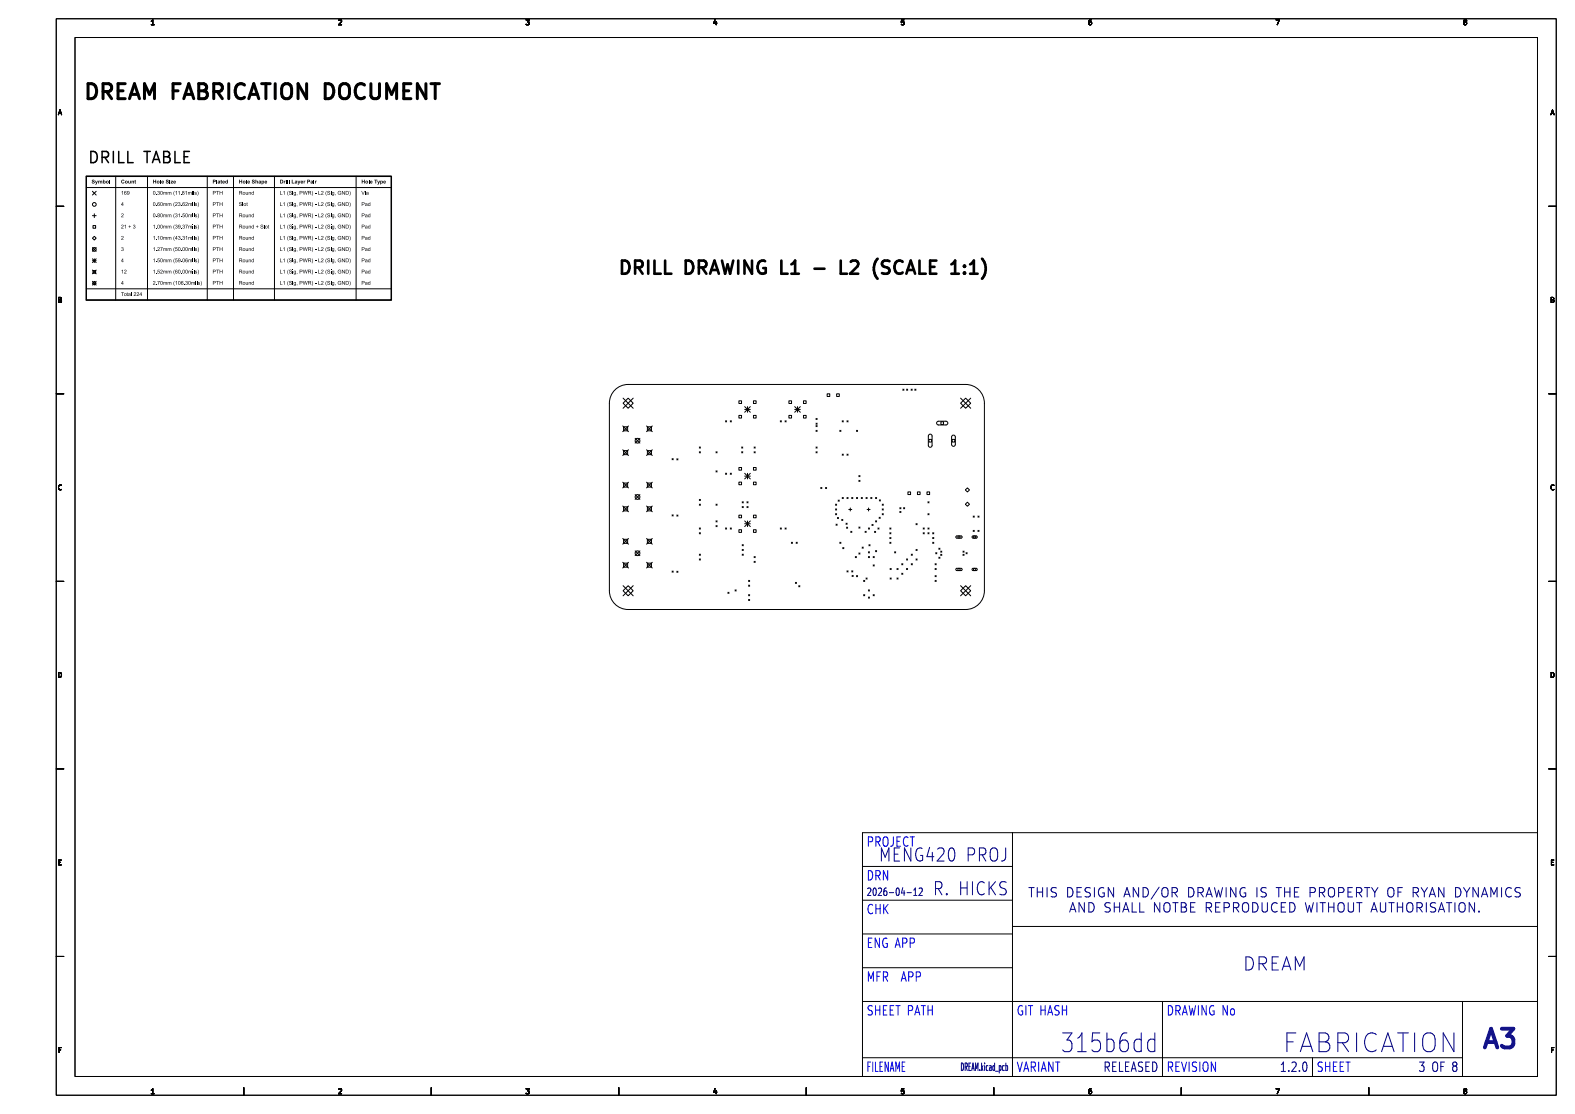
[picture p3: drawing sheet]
<svg xmlns="http://www.w3.org/2000/svg" width="420mm" height="297mm" viewBox="0 0 420 297" stroke-linecap="round" stroke-linejoin="round" font-family="sans-serif">
<defs><g id="words">
<g font-size="6.7" fill="#fff">
<text x="344.8" y="281">FABRICATION</text>
<text x="396" y="279.5">A3</text>
</g>
<g font-size="5.3" fill="#fff">
<text x="22" y="26.5">DREAM FABRICATION DOCUMENT</text>
<text x="286.5" y="281">315b6dd</text>
</g>
<g font-size="4.7" fill="#fff">
<text x="168" y="73.1">DRILL DRAWING L1 - L2 (SCALE 1:1)</text>
<text x="333" y="258.8">DREAM</text>
</g>
<g font-size="4" fill="#fff">
<text x="23.3" y="43.5">DRILL TABLE</text>
<text x="240.1" y="230">MENG420 PROJ</text>
<text x="249.7" y="239">R. HICKS</text>
</g>
<text font-size="3.3" fill="#fff" x="231.6" y="241.3">THIS DESIGN AND/OR DRAWING IS THE PROPERTY OF RYAN DYNAMICSAND SHALL NOTBE REPRODUCED WITHOUT A</text>
<g font-size="2.7" fill="#fff">
<text x="231" y="225.5">PROJECT</text>
<text x="231" y="234.5">DRN</text>
<text x="231" y="243.5">CHK</text>
<text x="231" y="252.5">ENG APP</text>
<text x="231" y="261.5">MFR APP</text>
<text x="231" y="270.5">SHEET PATH</text>
<text x="271" y="270.5">GIT HASH</text>
<text x="311" y="270.5">DRAWING No</text>
<text x="271" y="285.8">VARIANT</text>
<text x="296.1" y="285.8">RELEASED</text>
<text x="311" y="285.8">REVISION</text>
<text x="341" y="285.8">1.2.0</text>
<text x="351" y="285.8">SHEET</text>
<text x="379.4" y="285.8">3 OF 8</text>
</g>
<g font-size="2" fill="#fff">
<text x="231" y="239">2026-04-12</text>
<text x="231" y="285.8">FILENAME</text>
</g>
<g font-size="1.7" fill="#fff">
<text x="40" y="6.6">1</text>
<text x="90" y="6.6">2</text>
<text x="140" y="6.6">3</text>
<text x="190" y="6.6">4</text>
<text x="240" y="6.6">5</text>
<text x="290" y="6.6">6</text>
<text x="340" y="6.6">7</text>
<text x="390" y="6.6">8</text>
<text x="15.5" y="30.6">A</text>
<text x="413.5" y="30.6">A</text>
<text x="15.5" y="80.6">B</text>
<text x="413.5" y="80.6">B</text>
<text x="15.5" y="130.6">C</text>
<text x="413.5" y="130.6">C</text>
<text x="15.5" y="180.6">D</text>
<text x="413.5" y="180.6">D</text>
<text x="15.5" y="230.6">E</text>
<text x="413.5" y="230.6">E</text>
<text x="15.5" y="280.6">F</text>
<text x="413.5" y="280.6">F</text>
<text x="40" y="291.7">1</text>
<text x="90" y="291.7">2</text>
<text x="140" y="291.7">3</text>
<text x="190" y="291.7">4</text>
<text x="240" y="291.7">5</text>
<text x="290" y="291.7">6</text>
<text x="340" y="291.7">7</text>
<text x="390" y="291.7">8</text>
</g>
<text font-size="1.3" fill="#fff" x="256.9" y="285.5">DREAM.kicad_pcb</text>
</g></defs>
<g fill="none" stroke="#000" stroke-width=".4">
<path d="M23 47h81.3v33h-81.3zM24.2 40.4a1.58 1.58 0 0 1 1.7 .9 1.58 1.58 0 0 1-.5 1.9l-1.2 .2zM27.2 41.9h1.2a.81 .81 0 0 0 .6-.7 .81 .81 0 0 0-.6-.8h-1.2v3M27.9 41.9l1 1.5M30.2 40.4v3M31.7 40.4v3h1.4M34.1 40.4v3h1.4M38.4 40.4h1.7M39.2 40.4v3M40.7 43.4l1-3 1 3M40.9 42.5h1.5M43.7 40.4h1a.73 .73 0 0 1 .5 .7 .73 .73 0 0 1-.5 .7 .8 .8 0 0 1 .7 .7 .8 .8 0 0 1-.6 .9h-1.1z"/>
<path d="M43.7 41.8h1M46.7 40.4v3h1.4M49.1 41.8h1M50.5 40.4h-1.4v3h1.4"/>
</g>
<g fill="none" stroke="#000" stroke-width=".27">
<path d="M15 5h400v287h-400zM20 10h390v277h-390zM40.3 6.6h.8M40.3 5.7l.4-.4v1.3M90.3 5.4l.5-.1 .3 .4-.8 .9h.8M140.3 5.3h.8l-.4 .5 .3 .1v.6h-.7M190.7 5.2l-.4 1h.9M191 5.7v.9M241 5.3h-.6l-.1 .6h.7v.6h-.7M291 5.3l-.6 .3-.1 .7 .3 .3 .4-.1v-.6l-.4-.1-.3 .2M340.3 5.3h.9l-.6 1.3M390.6 5.9l-.3 .2 .3 .5 .5-.3-.3-.4"/>
<path d="M390.6 5.9l-.3-.3 .3-.3 .5 .2-.3 .4M390.6 5.9h.2M15.6 30.6l.4-1.3 .4 1.3M15.7 30.2h.6M413.6 30.6l.4-1.3 .4 1.3M413.7 30.2h.6M15 55h2M23 47h81.3M23 50h81.3M24.7 57.5h.9M24.7 51l.9 1M25.2 57v1"/>
<path d="M25.6 51l-.9 1M30.9 47v33M39.3 47v33M55.3 47v33M62.3 47v33M73.2 47v33M95 47v33M413 55h2M15.7 79.3h.4l.2 .2-.2 .4 .3 .4-.2 .3h-.5zM15.7 79.9h.4M23 77h81.3M24.7 75.5l.5-.5 .4 .5-.4 .5z"/>
<path d="M24.7 63.5l.5-.5 .4 .5-.4 .5zM24.7 75l.9 1M24.7 72l.9 1M24.7 69.5h.9M24.7 69l.9 1M24.7 66l.9 1M24.8 72.1h.7v.8h-.7zM24.8 60.1h.7v.8h-.7zM25.2 69v1M25.6 75l-.9 1M25.6 72l-.9 1M25.6 69l-.9 1"/>
<path d="M25.6 66l-.9 1M413.6 79.3h.5l.2 .2-.2 .4 .3 .4-.3 .3h-.5zM413.6 79.9h.5M23 80h81.3M15 105h2M163.7 104.3a5 5 0 0 1 3.8-1.8h90a5 5 0 0 1 5 5v50a5 5 0 0 1-5 5h-90a5 5 0 0 1-5-5v-50a5 5 0 0 1 1.2-3.2zM166.1 113.6l1.5 1.5M166.1 119.9l1.5 1.5M166.2 107.5l1.3-1.3 1.3 1.3-1.3 1.3zM166.2 106.2l2.6 2.6M166.3 113.8h1.1v1.1h-1.1zM167.6 119.9l-1.5 1.5"/>
<path d="M167.6 113.6l-1.5 1.5M168.8 106.2l-2.6 2.6M169.4 116.9l1.2 1.2M170.6 116.9l-1.2 1.2M172.4 119.9l1.5 1.5M172.4 113.6l1.5 1.5M172.6 113.8h1.1v1.1h-1.1zM173.9 119.9l-1.5 1.5M173.9 113.6l-1.5 1.5M186.5 119.2l.3 .3M186.8 119.2l-.3 .3M193.5 112.2l.3 .3"/>
<path d="M193.8 112.2l-.3 .3M194.7 112.2l.3 .3M195 112.2l-.3 .3M197 110.8h.7v.7h-.7zM197 106.9h.7v.7h-.7zM197.8 119.2l.3 .3M198.1 119.2l-.3 .3M198.6 109.2h1.5M198.6 108.4l1.5 1.5M199.3 108.4v1.5M200.1 108.4l-1.5 1.5M200.9 110.8h.7v.7h-.7z"/>
<path d="M200.9 106.9h.7v.7h-.7zM201.1 119.2l.3 .3M201.4 119.2l-.3 .3M208.1 112.2l.3 .3M208.4 112.2l-.3 .3M209.3 112.2l.3 .3M209.6 112.2l-.3 .3M210.4 110.8h.7v.7h-.7zM210.4 106.9h.7v.7h-.7zM211.9 109.2h1.5M211.9 108.4l1.5 1.5M212.7 108.4v1.5"/>
<path d="M213.4 108.4l-1.5 1.5M214.3 110.8h.7v.7h-.7zM214.3 106.9h.7v.7h-.7zM217.6 112.8l.3 .3M217.6 119.2l.3 .3M217.6 114.7l.3 .3M217.6 113.5l.3 .3M217.6 111.5l.3 .3M217.9 119.2l-.3 .3M217.9 114.7l-.3 .3M217.9 113.5l-.3 .3M217.9 112.8l-.3 .3"/>
<path d="M217.9 111.5l-.3 .3M220.6 105h.7v.7h-.7zM223.1 105h.7v.7h-.7zM223.9 114.7l.3 .3M224.2 114.7l-.3 .3M224.6 112.2l.3 .3M224.9 112.2l-.3 .3M225.8 112.2l.3 .3M226.1 112.2l-.3 .3M228.4 114.7l.3 .3M228.7 114.7l-.3 .3M240.8 103.7l.3 .4"/>
<path d="M241.1 103.7l-.3 .4M241.8 103.7l.2 .4M242 103.7l-.2 .4M242.9 103.7l.3 .4M243.2 103.7l-.3 .4M244 103.7l.3 .4M244.3 103.7l-.3 .4M247.7 117.1h.7v.8h-.7zM247.8 115.8a.5 .5 0 0 1 .7 .4v2.5a.5 .5 0 0 1-.5 .5 .5 .5 0 0 1-.5-.5v-2.5zM249.8 112.5l.5-.2h1.9a.5 .5 0 0 1 .6 .5 .5 .5 0 0 1-.6 .5h-1.9a.5 .5 0 0 1-.5-.8zM250.9 112.4h.7v.8h-.7zM253.9 117.1h.7v.8h-.7z"/>
<path d="M254 116.1a.5 .5 0 0 1 .7 .4v2a.5 .5 0 0 1-.4 .5 .5 .5 0 0 1-.5-.5v-2zM256.1 107.5l1.4-1.3 1.3 1.3-1.3 1.3zM256.1 106.2l2.7 2.6M258.8 106.2l-2.7 2.6M413 105h2M16.4 129.4a.58 .58 0 0 0-.8 .5 .58 .58 0 0 0 .8 .6M166.1 128.6l1.5 1.5M166.1 134.9l1.5 1.5M166.3 135.1h1.1v1.1h-1.1zM166.3 128.8h1.1v1.1h-1.1zM166.3 120.1h1.1v1.1h-1.1zM167.6 134.9l-1.5 1.5"/>
<path d="M167.6 128.6l-1.5 1.5M169.4 131.9l1.2 1.2M170.6 131.9l-1.2 1.2M172.4 134.9l1.5 1.5M172.4 128.6l1.5 1.5M172.6 135.1h1.1v1.1h-1.1zM172.6 128.8h1.1v1.1h-1.1zM172.6 120.1h1.1v1.1h-1.1zM173.9 134.9l-1.5 1.5M173.9 128.6l-1.5 1.5M179.2 137.3l.3 .3M179.2 122.3l.3 .3"/>
<path d="M179.5 137.3l-.3 .3M179.5 122.3l-.3 .3M180.5 137.3l.3 .3M180.5 122.3l.3 .3M180.8 137.3l-.3 .3M180.8 122.3l-.3 .3M186.5 134.4l.3 .3M186.5 133.1l.3 .3M186.5 120.4l.3 .3M186.8 134.4l-.3 .3M186.8 133.1l-.3 .3M186.8 120.4l-.3 .3"/>
<path d="M190.9 125.5l.3 .3M190.9 138.9l.3 .3M190.9 134.4l.3 .3M190.9 120.4l.3 .3M191.2 138.9l-.3 .3M191.2 134.4l-.3 .3M191.2 125.5l-.3 .3M191.2 120.4l-.3 .3M193.5 126.2l.3 .3M193.8 126.2l-.3 .3M194.7 126.2l.3 .3M195 126.2l-.3 .3"/>
<path d="M197 137.3h.7v.7h-.7zM197 128.5h.7v.7h-.7zM197 124.6h.7v.7h-.7zM197.8 120.4l.3 .3M197.9 135l.3 .3M197.9 133.8l.3 .3M198.1 120.4l-.3 .3M198.2 135l-.3 .3M198.2 133.8l-.3 .3M198.6 139.6h1.5M198.6 138.9l1.5 1.5M198.6 126.9h1.5"/>
<path d="M198.6 126.2l1.5 1.5M199.2 135l.3 .3M199.2 133.8l.3 .3M199.3 126.2v1.5M199.3 138.9v1.5M199.5 135l-.3 .3M199.5 133.8l-.3 .3M200.1 138.9l-1.5 1.5M200.1 126.2l-1.5 1.5M200.9 137.3h.7v.7h-.7zM200.9 128.5h.7v.7h-.7zM200.9 124.6h.7v.7h-.7z"/>
<path d="M201.1 120.4l.3 .3M201.4 120.4l-.3 .3M217.6 120.4l.3 .3M217.9 120.4l-.3 .3M218.9 130l.3 .3M219.2 130l-.3 .3M220.1 130l.3 .3M220.4 130l-.3 .3M222.8 136.9l.3 .3M222.8 135.7l.3 .3M222.8 134.4l.3 .3M222.9 139.7l.3 .3"/>
<path d="M223.1 134.4l-.3 .3M223.1 136.9l-.3 .3M223.1 135.7l-.3 .3M223.2 139.7l-.3 .3M223.3 138l.3 .3M223.5 133.3l.3 .3M223.6 138l-.3 .3M223.8 133.3l-.3 .3M224.5 138.5l.3 .3M224.6 121.1l.3 .3M224.6 132.6l.3 .3M224.8 138.5l-.3 .3"/>
<path d="M224.9 132.6l-.3 .3M224.9 121.1l-.3 .3M225.6 139.5l.3 .3M225.8 132.6l.3 .3M225.8 121.1l.3 .3M225.9 139.5l-.3 .3M226.1 132.6l-.3 .3M226.1 121.1l-.3 .3M226.3 135.8h.8M226.7 135.4v.8M227.1 132.6l.3 .3M227.4 132.6l-.3 .3"/>
<path d="M228.4 132.6l.3 .3M228.7 132.6l-.3 .3M229 128.1l.3 .3M229 126.8l.3 .3M229.3 128.1l-.3 .3M229.3 126.8l-.3 .3M229.7 132.6l.3 .3M230 132.6l-.3 .3M230.9 132.6l.3 .3M231.2 135.8h.8M231.2 132.6l-.3 .3M231.6 135.4v.8"/>
<path d="M232.2 132.6l.3 .3M232.5 132.6l-.3 .3M232.5 139.8l.3 .3M232.8 139.8l-.3 .3M233.5 138.9l.3 .3M233.5 132.6l.3 .3M233.8 138.9l-.3 .3M233.8 132.6l-.3 .3M234.4 137.9l.3 .3M234.5 133.3l.3 .3M234.7 137.9l-.3 .3M234.8 133.3l-.3 .3"/>
<path d="M235.2 136.9l.3 .3M235.2 135.7l.3 .3M235.2 134.4l.3 .3M235.5 136.9l-.3 .3M235.5 135.7l-.3 .3M235.5 134.4l-.3 .3M239.9 136.4l.3 .3M239.9 135.3l.3 .4M240.2 136.4l-.3 .3M240.2 135.3l-.3 .4M241 135.3l.3 .4M241.3 135.3l-.3 .4"/>
<path d="M242.1 131.1h.7v.8h-.7zM244.3 139.6l.3 .3M244.6 139.6l-.3 .3M244.6 131.1h.8v.8h-.8zM247.2 131.1h.7v.8h-.7zM247.4 136.9l.3 .3M247.4 133.8l.3 .3M247.7 136.9l-.3 .3M247.7 133.8l-.3 .3M257.4 134.4l.6-.5 .5 .5-.5 .6zM257.4 130.6l.6-.5 .5 .5-.5 .6zM259.5 137.6l.3 .3"/>
<path d="M259.8 137.6l-.3 .3M260.8 137.6l.3 .3M261.1 137.6l-.3 .3M414.4 129.4a.58 .58 0 0 0-.8 .5 .58 .58 0 0 0 .8 .6M15 155h2M166.1 143.6l1.5 1.5M166.1 149.9l1.5 1.5M166.2 157.5l1.3-1.4 1.3 1.4-1.3 1.4zM166.2 156.1l2.6 2.8M166.3 150.1h1.1v1.1h-1.1zM166.3 143.8h1.1v1.1h-1.1zM167.6 149.9l-1.5 1.5"/>
<path d="M167.6 143.6l-1.5 1.5M168.8 156.1l-2.6 2.8M169.4 146.9l1.2 1.2M170.6 146.9l-1.2 1.2M172.4 149.9l1.5 1.5M172.4 143.6l1.5 1.5M172.6 150.1h1.1v1.1h-1.1zM172.6 143.8h1.1v1.1h-1.1zM173.9 149.9l-1.5 1.5M173.9 143.6l-1.5 1.5M179.2 152.2l.3 .4M179.5 152.2l-.3 .4"/>
<path d="M180.5 152.3l.3 .3M180.8 152.3l-.3 .3M186.5 147.7l.3 .3M186.5 149l.3 .3M186.5 142l.3 .3M186.5 140.8l.3 .3M186.8 147.7l-.3 .3M186.8 149l-.3 .3M186.8 142l-.3 .3M186.8 140.8l-.3 .3M190.9 140.1l.3 .3M191.2 140.1l-.3 .3"/>
<path d="M193.5 140.8l.3 .3M193.8 140.8l-.3 .3M194.1 157.9l.3 .3M194.4 157.9l-.3 .3M194.7 140.8l.3 .3M195 140.8l-.3 .3M196 157.3l.3 .3M196.3 157.3l-.3 .3M197 141.2h.7v.7h-.7zM197.9 146.5l.3 .3M197.9 145.2l.3 .3M197.9 147.7l.3 .3"/>
<path d="M198.2 147.7l-.3 .3M198.2 146.5l-.3 .3M198.2 145.2l-.3 .3M199.6 159.8l.3 .3M199.6 158.5l.3 .3M199.6 156l.3 .3M199.6 154.7l.3 .3M199.9 156l-.3 .3M199.9 159.8l-.3 .3M199.9 158.5l-.3 .3M199.9 154.7l-.3 .3M200.9 141.2h.7v.7h-.7z"/>
<path d="M201.1 149.6l.3 .3M201.1 148.4l.3 .3M201.4 149.6l-.3 .3M201.4 148.4l-.3 .3M208.1 140.8l.3 .3M208.4 140.8l-.3 .3M209.3 140.8l.3 .3M209.6 140.8l-.3 .3M211 144.6l.3 .3M211.3 144.6l-.3 .3M212.1 155.3l.3 .3M212.3 144.6l.3 .3"/>
<path d="M212.4 155.3l-.3 .3M212.6 144.6l-.3 .3M213 156.2l.3 .3M213.3 156.2l-.3 .3M223.9 144.6l.3 .3M224.2 144.6l-.3 .3M224.7 146l.3 .3M225 146l-.3 .3M225.7 140.5l.3 .3M225.8 152.2l.3 .3M226 140.5l-.3 .3M226.1 152.2l-.3 .3"/>
<path d="M226.9 141.6l.3 .3M227.1 152.2l.3 .3M227.2 141.6l-.3 .3M227.2 153.4l.3 .3M227.4 152.2l-.3 .3M227.5 153.4l-.3 .3M228.1 148.4l.3 .3M228.4 148.4l-.3 .3M228.4 153.5l.3 .3M228.7 153.5l-.3 .3M229 147.4l.3 .3M229 140.5l.3 .3"/>
<path d="M229.3 147.4l-.3 .3M229.3 140.5l-.3 .3M229.9 145.9l.3 .3M230.2 145.9l-.3 .3M230.3 158.5l.3 .3M230.3 154.7l.3 .3M230.6 158.5l-.3 .3M230.6 154.7l-.3 .3M230.7 141.6l.3 .3M230.9 154.1l.3 .3M231 141.6l-.3 .3M231.2 154.1l-.3 .3"/>
<path d="M231.6 147.1l.3 .3M231.6 159.2l.3 .3M231.6 157.3l.3 .3M231.6 148.4l.3 .3M231.6 140.8l.3 .3M231.7 145.2l.3 .3M231.9 140.8l-.3 .3M231.9 159.2l-.3 .3M231.9 157.3l-.3 .3M231.9 148.4l-.3 .3M231.9 147.1l-.3 .3M232 145.2l-.3 .3"/>
<path d="M232.8 158.5l.3 .3M232.8 150.6l.3 .3M232.8 148.4l.3 .3M233.1 158.5l-.3 .3M233.1 150.6l-.3 .3M233.1 148.4l-.3 .3M233.2 141.7l.3 .3M233.5 146.8l.3 .3M233.5 141.7l-.3 .3M233.8 146.8l-.3 .3M234.1 140.8l.3 .3M234.4 140.8l-.3 .3"/>
<path d="M237.3 144.6l.3 .3M237.3 142l.3 .3M237.3 143.3l.3 .3M237.3 140.8l.3 .3M237.4 154.1l.2 .3M237.4 151.6l.2 .3M237.6 144.6l-.3 .3M237.6 143.3l-.3 .3M237.6 142l-.3 .3M237.6 140.8l-.3 .3M237.6 154.1l-.2 .3M237.6 151.6l-.2 .3"/>
<path d="M238.5 147.1l.3 .3M238.8 147.1l-.3 .3M239.2 154.1l.3 .3M239.2 151.6l.3 .3M239.5 154.1l-.3 .3M239.5 151.6l-.3 .3M240.5 150.3l.3 .3M240.5 152.8l.3 .3M240.8 152.8l-.3 .3M240.8 150.3l-.3 .3M241.7 149l.3 .3M241.7 151.6l.3 .3"/>
<path d="M242 151.6l-.3 .3M242 149l-.3 .3M243 150.3l.3 .3M243 147.7l.3 .3M243.3 150.3l-.3 .3M243.3 147.7l-.3 .3M244.3 149l.3 .3M244.3 146.5l.3 .3M244.6 149l-.3 .3M244.6 146.5l-.3 .3M246.2 142l.3 .3M246.2 140.8l.3 .3"/>
<path d="M246.5 142l-.3 .3M246.5 140.8l-.3 .3M247.4 142l.3 .3M247.4 140.8l.3 .3M247.7 142l-.3 .3M247.7 140.8l-.3 .3M248.7 144.6l.3 .3M248.7 143.3l.3 .3M248.7 142l.3 .3M249 144.6l-.3 .3M249 143.3l-.3 .3M249 142l-.3 .3"/>
<path d="M249.3 153.5l.3 .3M249.3 150.3l.3 .3M249.3 154.7l.3 .3M249.3 151.6l.3 .3M249.5 147.3l.3 .3M249.6 151.6l-.3 .3M249.6 153.5l-.3 .3M249.6 150.3l-.3 .3M249.6 154.7l-.3 .3M249.8 147.3l-.3 .3M250.3 148.5l.4 .4M250.3 146.2l.4 .2"/>
<path d="M250.7 148.5l-.4 .4M250.7 146.2l-.4 .2M250.8 147.8l.4 .3M250.8 146.9l.4 .3M251.2 147.8l-.4 .3M251.2 146.9l-.4 .3M254.9 143l1.4-.1 .3 .3-.3 .3h-1.1l-.3-.2zM255 151.6l1.3-.1 .3 .3-.3 .3h-1.1l-.3-.3zM256.1 157.5l1.4-1.4 1.3 1.4-1.3 1.4zM256.1 156.1l2.7 2.8M256.8 147.8l.3 .3M256.8 146.9l.3 .3"/>
<path d="M257.1 147.8l-.3 .3M257.1 146.9l-.3 .3M257.6 147.3l.3 .3M257.9 147.3l-.3 .3M258.8 156.1l-2.7 2.8M259.2 151.7l1.1-.2 .3 .3-.1 .3h-1l-.3-.1zM259.2 143l1.1-.1 .3 .3-.1 .2-1 .1-.3-.2zM259.5 141.4l.3 .3M259.8 141.4l-.3 .3M260.8 141.4l.3 .3M261.1 141.4l-.3 .3M413 155h2"/>
<path d="M15.7 179.3a.66 .66 0 0 1 .7 .6 .66 .66 0 0 1-.7 .7zM413.6 179.3a.66 .66 0 0 1 .8 .6 .66 .66 0 0 1-.8 .7zM15 205h2M413 205h2M15.7 229.9h.5M16.3 229.3h-.6v1.3h.6M230 231h40M270 222v65M410 222h-180v65M413.7 229.9h.4M414.3 229.3h-.6v1.3h.6M15 255h2"/>
<path d="M230 249h40M230 240h40M230 258h40M270 247h140M413 255h2M15.8 279.9h.4M16.4 279.3h-.6v1.3M230 267h180M310 267v20M390 267v20M413.7 279.9h.5M414.4 279.3h-.7v1.3"/>
<path d="M40.3 290.7l.4-.4v1.3M40.3 291.6h.8M65 290v2M90.3 290.4l.5-.1 .3 .4-.8 .9h.8M115 290v2M140.3 290.3h.8l-.4 .5 .3 .1v.6h-.7M165 290v2M190.7 290.2l-.4 1h.9M191 290.7v.9M215 290v2M230 282h160M241 290.3h-.6l-.1 .6h.7v.6h-.7"/>
<path d="M265 290v2M291 290.3l-.6 .3-.1 .7 .3 .3 .4-.1v-.6l-.4-.1-.3 .2M315 290v2M340.3 290.3h.9l-.6 1.3M350 282v5M365 290v2M390.6 290.9l-.3 .2 .3 .5 .5-.3-.3-.4M390.6 290.9l-.3-.3 .3-.3 .5 .2-.3 .4M390.6 290.9h.2"/>
<circle cx="25.1" cy="54.5" r=".5"/>
<circle cx="25.1" cy="66.5" r=".5"/>
<circle cx="170" cy="117.5" r=".64"/>
<circle cx="170" cy="132.5" r=".64"/>
<circle cx="170" cy="147.5" r=".64"/>
<circle cx="255.7" cy="151.8" r=".3"/>
<circle cx="255.7" cy="143.2" r=".3"/>
<circle cx="259.9" cy="151.8" r=".3"/>
<circle cx="259.9" cy="143.2" r=".3"/>
</g>
<g fill="#000">
<path d="M24.6 48l.3-.1 .3 .2h-.5l.1 .2a.39 .39 0 0 1 .4 .3 .39 .39 0 0 1-.4 .4 .39 .39 0 0 1-.3-.4l.6 .1-.6-.4z" fill-rule="evenodd"/>
<path d="M25.3 48.2h.2l.2 .5 .2-.5h.2l-.5 1h-.2l.2-.3z" fill-rule="evenodd"/>
<path d="M26.2 48.2h1l.1 .7h-.2l-.1-.6-.2 .6h-.2l-.1-.6-.1 .6h-.2z" fill-rule="evenodd"/>
<path d="M27.4 47.9h.2v.4a.33 .33 0 0 1 .5 0 .33 .33 0 0 1 0 .5 .33 .33 0 0 1-.5 0l-.2 .1v-.4l.3 .2a.2 .2 0 0 0 .3-.1 .21 .21 0 0 0-.3-.3l-.3 .2z" fill-rule="evenodd"/>
<path d="M28.4 48.3a.38 .38 0 0 1 .6 .1 .38 .38 0 0 1-.3 .5 .38 .38 0 0 1-.4-.3h.2a.2 .2 0 0 0 .2 .1 .2 .2 0 0 0 .1-.3 .2 .2 0 0 0-.3 0l-.2 .2z" fill-rule="evenodd"/>
<path d="M29.2 47.9h.2v1h-.2z" fill-rule="evenodd"/>
<path d="M32.4 51.2l.4-.3v1l-.1-.8z" fill-rule="evenodd"/>
<path d="M32.7 53.9l.3 .7-.2 .3-.1-.2h-.4l.4-.1v-.5l-.4 .5z" fill-rule="evenodd"/>
<path d="M32.4 57a.35 .35 0 0 1 .6 .1 .35 .35 0 0 1-.3 .5l-.2 .2 .5 .1h-.7l.4-.4a.21 .21 0 0 0 .2-.3 .21 .21 0 0 0-.2-.2 .21 .21 0 0 0-.3 .2z" fill-rule="evenodd"/>
<path d="M32.4 48l.6-.1 .2 .3h-.2a.26 .26 0 0 0-.4 0 .26 .26 0 0 0 0 .4 .26 .26 0 0 0 .4-.1l.2 .1a.49 .49 0 0 1-.8 .2 .49 .49 0 0 1 0-.8z" fill-rule="evenodd"/>
<path d="M33.2 51l.4-.1 .1 .3-.3-.2-.2 .4a.33 .33 0 0 1 .5 .1 .33 .33 0 0 1-.2 .5 .33 .33 0 0 1-.4-.4 .26 .26 0 0 0 .3 .2 .26 .26 0 0 0 .2-.4l-.5 .2z" fill-rule="evenodd"/>
<path d="M33.4 48.3a.38 .38 0 0 1 .6 .1 .38 .38 0 0 1-.2 .5 .38 .38 0 0 1-.5-.3h.2a.2 .2 0 0 0 .3 .1 .2 .2 0 0 0 .1-.3 .2 .2 0 0 0-.3 0l-.3 .2z" fill-rule="evenodd"/>
<path d="M34 51a.42 .42 0 0 1 .5 .4 .42 .42 0 0 1-.6 .3 .28 .28 0 0 0 .4 .1 .28 .28 0 0 0 .1-.4l-.4 .2-.1-.4a.26 .26 0 0 0 .4 .3 .26 .26 0 0 0-.1-.5l-.3 .2z" fill-rule="evenodd"/>
<path d="M34.2 48.2h.2l.1 .6 .2-.6h.2v.7h-.6z" fill-rule="evenodd"/>
<path d="M35.1 48.2l.6 .1v.6h-.2l-.1-.6-.1 .6h-.2z" fill-rule="evenodd"/>
<path d="M35.9 48l.2-.1 .2 .3-.2 .4 .2 .3-.3-.1z" fill-rule="evenodd"/>
<path d="M40.8 47.9h.2v.4h.4v-.4h.2v1h-.2v-.4h-.4v.4h-.2z" fill-rule="evenodd"/>
<path d="M40.9 57a.44 .44 0 0 1 .5 .4 .44 .44 0 0 1-.5 .4v-.4a.25 .25 0 0 0 0 .4 .25 .25 0 0 0 .4 0 .25 .25 0 0 0 0-.4 .25 .25 0 0 0 0-.3 .25 .25 0 0 0-.4 0 .25 .25 0 0 0 0 .3z" fill-rule="evenodd"/>
<path d="M40.9 54a.43 .43 0 0 1 .6 .4 .43 .43 0 0 1-.6 .4v-.4a.25 .25 0 0 0 0 .4 .25 .25 0 0 0 .4 0 .25 .25 0 0 0 0-.4 .25 .25 0 0 0 0-.3 .25 .25 0 0 0-.4 0 .25 .25 0 0 0 0 .3z" fill-rule="evenodd"/>
<path d="M40.9 51a.44 .44 0 0 1 .5 .4 .44 .44 0 0 1-.5 .4v-.4a.25 .25 0 0 0 0 .4 .25 .25 0 0 0 .4 0 .25 .25 0 0 0 0-.4 .25 .25 0 0 0 0-.3 .25 .25 0 0 0-.4 0 .25 .25 0 0 0 0 .3z" fill-rule="evenodd"/>
<path d="M41.6 57.8l.2 .1z" fill-rule="evenodd"/>
<path d="M41.6 54.8l.2 .1z" fill-rule="evenodd"/>
<path d="M41.6 51.8l.2 .1z" fill-rule="evenodd"/>
<path d="M42.1 51a.27 .27 0 0 1 .4 0 .27 .27 0 0 1-.1 .4 .27 .27 0 0 1 .2 .3 .27 .27 0 0 1-.3 .2 .27 .27 0 0 1-.2-.3 .2 .2 0 0 0 .2 .2 .2 .2 0 0 0 .2-.2 .2 .2 0 0 0-.3-.2 .21 .21 0 0 0 .2-.2 .21 .21 0 0 0-.2-.2l-.2 .2z" fill-rule="evenodd"/>
<path d="M41.9 48.3a.38 .38 0 0 1 .6 .1 .38 .38 0 0 1-.2 .5 .38 .38 0 0 1-.5-.3h.2a.2 .2 0 0 0 .3 .1 .2 .2 0 0 0 .1-.3 .2 .2 0 0 0-.4 0l-.2 .2z" fill-rule="evenodd"/>
<path d="M42.1 60a.44 .44 0 0 1 .5 .4 .44 .44 0 0 1-.5 .4v-.4a.25 .25 0 0 0 0 .4 .25 .25 0 0 0 .4 0 .25 .25 0 0 0 0-.4 .25 .25 0 0 0 0-.3 .25 .25 0 0 0-.4 0 .25 .25 0 0 0 0 .3z" fill-rule="evenodd"/>
<path d="M42.1 57a.27 .27 0 0 1 .4 0 .27 .27 0 0 1-.1 .4 .27 .27 0 0 1 .2 .3 .27 .27 0 0 1-.3 .2 .27 .27 0 0 1-.2-.3 .21 .21 0 0 0 .3 .2 .21 .21 0 0 0 0-.3 .21 .21 0 0 0-.3 .1h-.1l.1-.2-.1-.2a.21 .21 0 0 0 .3 .1 .21 .21 0 0 0 .1-.3l-.4 .2z" fill-rule="evenodd"/>
<path d="M42.1 54l.3-.1 .2 .3-.4-.2-.1 .4a.33 .33 0 0 1 .5 .1 .33 .33 0 0 1-.3 .5 .33 .33 0 0 1-.3-.4 .26 .26 0 0 0 .3 .2 .26 .26 0 0 0 .1-.4l-.4 .2z" fill-rule="evenodd"/>
<path d="M42.7 47.9h.2v1h-.2z" fill-rule="evenodd"/>
<path d="M42.9 60a.44 .44 0 0 1 .5 .4 .44 .44 0 0 1-.6 .4l.1-.4a.25 .25 0 0 0 0 .4 .25 .25 0 0 0 .3 0 .25 .25 0 0 0 .1-.4 .25 .25 0 0 0-.1-.3 .25 .25 0 0 0-.3 0 .25 .25 0 0 0 0 .3z" fill-rule="evenodd"/>
<path d="M42.8 57a.43 .43 0 0 1 .6 .4 .43 .43 0 0 1-.6 .4l.1-.4a.25 .25 0 0 0 0 .4 .25 .25 0 0 0 .3 0 .25 .25 0 0 0 .1-.4 .25 .25 0 0 0-.1-.3 .25 .25 0 0 0-.3 0 .25 .25 0 0 0 0 .3z" fill-rule="evenodd"/>
<path d="M42.8 54a.43 .43 0 0 1 .6 .4 .43 .43 0 0 1-.6 .4l.1-.4a.25 .25 0 0 0 0 .4 .25 .25 0 0 0 .3 0 .25 .25 0 0 0 .1-.4 .25 .25 0 0 0-.1-.3 .25 .25 0 0 0-.3 0 .25 .25 0 0 0 0 .3z" fill-rule="evenodd"/>
<path d="M42.8 51a.43 .43 0 0 1 .6 .4 .43 .43 0 0 1-.6 .4l.1-.4a.25 .25 0 0 0 0 .4 .25 .25 0 0 0 .3 0 .25 .25 0 0 0 .1-.4 .25 .25 0 0 0-.1-.3 .25 .25 0 0 0-.3 0 .25 .25 0 0 0 0 .3z" fill-rule="evenodd"/>
<path d="M43.1 48.3l.5-.1 .1 .4-.5 .1h.5a.35 .35 0 0 1-.4 .2 .35 .35 0 0 1-.3-.4h.5l-.1-.2-.4 .2z" fill-rule="evenodd"/>
<path d="M43.5 57.2h.9l.1 .7-.2-.6-.2 .6-.3-.6-.3 .6z" fill-rule="evenodd"/>
<path d="M43.5 54.2h.9l.1 .7-.2-.6-.2 .6-.3-.6-.3 .6z" fill-rule="evenodd"/>
<path d="M43.5 51.2h.9l.1 .7-.2-.6-.2 .6-.3-.6-.3 .6z" fill-rule="evenodd"/>
<path d="M44.3 48l.4-.1 .3 .2h-.5v.2a.39 .39 0 0 1 .5 .3 .39 .39 0 0 1-.4 .4 .39 .39 0 0 1-.4-.4l.6 .1-.5-.4z" fill-rule="evenodd"/>
<path d="M44.7 57.2h.9l.1 .7-.3-.6-.1 .6-.3-.6-.3 .6z" fill-rule="evenodd"/>
<path d="M44.7 54.2h.9l.1 .7-.3-.6-.1 .6-.3-.6-.3 .6z" fill-rule="evenodd"/>
<path d="M44.7 51.2h.9l.1 .7-.3-.6-.1 .6-.3-.6-.3 .6z" fill-rule="evenodd"/>
<path d="M45.2 47.9l.2 .2z" fill-rule="evenodd"/>
<path d="M45.2 48.2h.2v.7h-.2z" fill-rule="evenodd"/>
<path d="M45.5 48.2h.6l-.4 .6 .4-.1v.2h-.6l.4-.6h-.4z" fill-rule="evenodd"/>
<path d="M46.5 56.9l-.1 .8 .2 .5-.3-.6z" fill-rule="evenodd"/>
<path d="M46.5 53.9l-.1 .8 .2 .5-.3-.6z" fill-rule="evenodd"/>
<path d="M46.5 50.9l-.1 .8 .2 .5-.3-.6z" fill-rule="evenodd"/>
<path d="M46.3 48.3l.5-.1 .1 .4-.5 .1h.5a.35 .35 0 0 1-.5 .2 .35 .35 0 0 1-.2-.4h.5l-.1-.2-.4 .2z" fill-rule="evenodd"/>
<path d="M46.8 57a.27 .27 0 0 1 .4 0 .27 .27 0 0 1 0 .4 .27 .27 0 0 1 .2 .3 .27 .27 0 0 1-.3 .2 .27 .27 0 0 1-.3-.3 .2 .2 0 0 0 .3 .2 .2 .2 0 0 0 .1-.2 .2 .2 0 0 0-.3-.2 .21 .21 0 0 0 .3-.2 .21 .21 0 0 0-.2-.2l-.3 .2z" fill-rule="evenodd"/>
<path d="M46.8 51.2l.4-.3v1l-.2-.8z" fill-rule="evenodd"/>
<path d="M46.8 54a.35 .35 0 0 1 .6 .1 .35 .35 0 0 1-.4 .5l-.1 .2 .4 .1h-.6l.3-.4a.21 .21 0 0 0 .3-.3 .21 .21 0 0 0-.2-.2 .21 .21 0 0 0-.3 .2z" fill-rule="evenodd"/>
<path d="M47.6 54a.27 .27 0 0 1 .4 0 .27 .27 0 0 1-.1 .4 .27 .27 0 0 1 .2 .3 .27 .27 0 0 1-.3 .2 .27 .27 0 0 1-.2-.3 .2 .2 0 0 0 .2 .2 .2 .2 0 0 0 .2-.2 .2 .2 0 0 0-.3-.2 .21 .21 0 0 0 .3-.2 .21 .21 0 0 0-.3-.2l-.2 .2z" fill-rule="evenodd"/>
<path d="M47.6 60a.42 .42 0 0 1 .5 .4 .42 .42 0 0 1-.6 .3 .29 .29 0 0 0 .4 .1 .29 .29 0 0 0 .1-.4l-.3 .2-.2-.4a.26 .26 0 0 0 .4 .3 .26 .26 0 0 0 0-.5l-.4 .2z" fill-rule="evenodd"/>
<path d="M47.5 51.2l.4-.3v1l-.1-.8z" fill-rule="evenodd"/>
<path d="M47.6 57.2l.3-.3v1l-.1-.8z" fill-rule="evenodd"/>
<path d="M48.2 51.8l.2 .1z" fill-rule="evenodd"/>
<path d="M48.3 57.8l.2 .1z" fill-rule="evenodd"/>
<path d="M48.3 54.8l.2 .1z" fill-rule="evenodd"/>
<path d="M48.8 56.9h.5l-.4 .1-.1 .3a.33 .33 0 0 1 .5 .2 .33 .33 0 0 1-.2 .4 .33 .33 0 0 1-.5-.3 .26 .26 0 0 0 .3 .3 .26 .26 0 0 0 .3-.3 .26 .26 0 0 0-.3-.2h-.2z" fill-rule="evenodd"/>
<path d="M48.7 51a.27 .27 0 0 1 .4 0 .27 .27 0 0 1-.1 .4 .27 .27 0 0 1 .2 .3 .27 .27 0 0 1-.3 .2 .27 .27 0 0 1-.2-.3 .21 .21 0 0 0 .3 .2 .21 .21 0 0 0 0-.3 .21 .21 0 0 0-.3 .1h-.2l.2-.2-.1-.2a.21 .21 0 0 0 .3 .1 .21 .21 0 0 0 0-.3l-.3 .2z" fill-rule="evenodd"/>
<path d="M48.8 54l.3-.1 .2 .3-.4-.2-.1 .4a.33 .33 0 0 1 .5 .1 .33 .33 0 0 1-.3 .5 .33 .33 0 0 1-.4-.4 .26 .26 0 0 0 .4 .2 .26 .26 0 0 0 .1-.4l-.5 .2z" fill-rule="evenodd"/>
<path d="M49.4 51.2l.4-.3v1l-.1-.8z" fill-rule="evenodd"/>
<path d="M49.5 57a.43 .43 0 0 1 .6 .4 .43 .43 0 0 1-.6 .4v-.4a.25 .25 0 0 0 .1 .4 .25 .25 0 0 0 .3 0 .25 .25 0 0 0 0-.4 .25 .25 0 0 0 0-.3 .25 .25 0 0 0-.3 0 .25 .25 0 0 0-.1 .3z" fill-rule="evenodd"/>
<path d="M49.5 54a.35 .35 0 0 1 .6 .1 .35 .35 0 0 1-.3 .5l-.2 .2 .5 .1h-.7l.4-.4a.21 .21 0 0 0 .2-.3 .21 .21 0 0 0-.2-.2 .21 .21 0 0 0-.2 .2z" fill-rule="evenodd"/>
<path d="M50.1 51.2h.9l.1 .7-.2-.6-.2 .6-.3-.6-.3 .6z" fill-rule="evenodd"/>
<path d="M50.2 57.2h.9l.1 .7-.2-.6-.2 .6-.3-.6-.3 .6z" fill-rule="evenodd"/>
<path d="M50.2 54.2h.9l.1 .7-.2-.6-.2 .6-.3-.6-.3 .6z" fill-rule="evenodd"/>
<path d="M51.3 50.9l.1 .1z" fill-rule="evenodd"/>
<path d="M51.3 51.2l.1 .7z" fill-rule="evenodd"/>
<path d="M51.4 59.9l.1 .1z" fill-rule="evenodd"/>
<path d="M51.4 56.9l.1 .1z" fill-rule="evenodd"/>
<path d="M51.4 57.2l.1 .7z" fill-rule="evenodd"/>
<path d="M51.4 53.9l.1 .1z" fill-rule="evenodd"/>
<path d="M51.4 54.2l.1 .7z" fill-rule="evenodd"/>
<path d="M51.6 50.9l.1 1z" fill-rule="evenodd"/>
<path d="M51.7 59.9l.1 1z" fill-rule="evenodd"/>
<path d="M51.7 56.9l.1 1z" fill-rule="evenodd"/>
<path d="M51.7 53.9l.1 1z" fill-rule="evenodd"/>
<path d="M51.9 51.3l.5-.1v.2l-.4-.1 .2 .2a.27 .27 0 0 1 .2 .3 .27 .27 0 0 1-.3 .2 .27 .27 0 0 1-.2-.3 .22 .22 0 0 0 .2 .2 .22 .22 0 0 0 .2-.3l-.4-.1z" fill-rule="evenodd"/>
<path d="M52 57.3l.5-.1v.2l-.4-.1 .2 .2a.27 .27 0 0 1 .2 .3 .27 .27 0 0 1-.3 .2 .27 .27 0 0 1-.2-.3 .22 .22 0 0 0 .2 .2 .22 .22 0 0 0 .2-.3l-.4-.1z" fill-rule="evenodd"/>
<path d="M52 54.3l.5-.1v.2l-.4-.1 .2 .2a.27 .27 0 0 1 .2 .3 .27 .27 0 0 1-.3 .2 .27 .27 0 0 1-.2-.3 .22 .22 0 0 0 .2 .2 .22 .22 0 0 0 .2-.3l-.4-.1z" fill-rule="evenodd"/>
<path d="M52.6 50.9l.3 .5-.2 .8 .1-.8z" fill-rule="evenodd"/>
<path d="M52.7 56.9l.3 .5-.2 .8 .1-.8z" fill-rule="evenodd"/>
<path d="M52.7 53.9l.3 .5-.2 .8 .1-.8z" fill-rule="evenodd"/>
<path d="M56.8 59.9h.4a.31 .31 0 0 1 .3 .3 .31 .31 0 0 1-.3 .3h-.3l-.1 .4v-.5l.6-.2-.5-.2-.1 .4z" fill-rule="evenodd"/>
<path d="M56.8 56.9h.4a.31 .31 0 0 1 .3 .3 .31 .31 0 0 1-.3 .3h-.3l-.1 .4v-.5l.6-.2-.5-.2-.1 .4z" fill-rule="evenodd"/>
<path d="M56.8 53.9h.4a.31 .31 0 0 1 .3 .3 .31 .31 0 0 1-.3 .3h-.3l-.1 .4v-.5l.6-.2-.5-.2-.1 .4z" fill-rule="evenodd"/>
<path d="M56.8 50.9h.4a.31 .31 0 0 1 .3 .3 .31 .31 0 0 1-.3 .3h-.3l-.1 .4v-.5l.6-.2-.5-.2-.1 .4z" fill-rule="evenodd"/>
<path d="M56.8 47.9h.5a.35 .35 0 0 1 .2 .5 .35 .35 0 0 1-.5 .1v.4h-.2v-.5h.4l.1-.2-.3-.1v.3h-.2z" fill-rule="evenodd"/>
<path d="M57.7 47.9h.2v1h-.2z" fill-rule="evenodd"/>
<path d="M57.6 56.9h.8l-.3 .1v.9l-.1-.9z" fill-rule="evenodd"/>
<path d="M57.6 53.9h.8l-.3 .1v.9l-.1-.9z" fill-rule="evenodd"/>
<path d="M57.6 50.9h.8l-.3 .1v.9l-.1-.9z" fill-rule="evenodd"/>
<path d="M58.1 48.3l.5-.1 .1 .7h-.6l-.1-.2h.5h-.5l.5-.3h-.4z" fill-rule="evenodd"/>
<path d="M58.6 56.9l.1 .4h.5l.2-.4v1l-.2-.5h-.5l-.1 .5z" fill-rule="evenodd"/>
<path d="M58.6 53.9l.1 .4h.5l.2-.4v1l-.2-.5h-.5l-.1 .5z" fill-rule="evenodd"/>
<path d="M58.6 50.9l.1 .4h.5l.2-.4v1l-.2-.5h-.5l-.1 .5z" fill-rule="evenodd"/>
<path d="M58.9 48l.2-.1 .1 .3v.7l-.3-.1z" fill-rule="evenodd"/>
<path d="M59.4 48.3l.4-.1 .2 .4-.5 .1h.4a.35 .35 0 0 1-.4 .2 .35 .35 0 0 1-.2-.4h.5l-.2-.2-.3 .2z" fill-rule="evenodd"/>
<path d="M60.2 48.3h.4v-.4h.2v1h-.5l-.2-.4 .2 .2a.21 .21 0 0 0 .3-.1 .21 .21 0 0 0-.3-.3l-.2 .2z" fill-rule="evenodd"/>
<path d="M63.8 54l.5-.1 .2 .3a.27 .27 0 0 0-.3-.3 .27 .27 0 0 0-.2 .4h.1a.37 .37 0 0 1 .3 .5 .37 .37 0 0 1-.4 .2 .37 .37 0 0 1-.3-.4h.2a.24 .24 0 0 0 .1 .3 .24 .24 0 0 0 .3-.1 .24 .24 0 0 0-.2-.3l-.3-.2z" fill-rule="evenodd"/>
<path d="M63.8 47.9h.2v.4h.4v-.4h.2v1h-.2v-.4h-.4v.4h-.2z" fill-rule="evenodd"/>
<path d="M63.8 59.9h.4a.28 .28 0 0 1 .4 .2 .28 .28 0 0 1-.3 .4l.4 .4-.6-.4-.3 .4v-.5l.6-.2-.5-.2-.1 .4z" fill-rule="evenodd"/>
<path d="M63.8 56.9h.4a.28 .28 0 0 1 .4 .2 .28 .28 0 0 1-.3 .4l.4 .4-.6-.4-.3 .4v-.5l.6-.2-.5-.2-.1 .4z" fill-rule="evenodd"/>
<path d="M63.8 50.9h.4a.28 .28 0 0 1 .4 .2 .28 .28 0 0 1-.3 .4l.4 .4-.6-.4-.3 .4v-.5l.6-.2-.5-.2-.1 .4z" fill-rule="evenodd"/>
<path d="M64.7 53.9l.1 1z" fill-rule="evenodd"/>
<path d="M64.8 57.3a.36 .36 0 0 1 .6 0 .36 .36 0 0 1-.2 .6 .36 .36 0 0 1-.5-.3 .28 .28 0 0 0 .3 .2 .28 .28 0 0 0 .3-.3 .22 .22 0 0 0-.2-.2 .22 .22 0 0 0-.3 .3z" fill-rule="evenodd"/>
<path d="M64.8 51.3a.36 .36 0 0 1 .6 0 .36 .36 0 0 1-.2 .6 .36 .36 0 0 1-.5-.3 .28 .28 0 0 0 .3 .2 .28 .28 0 0 0 .3-.3 .22 .22 0 0 0-.2-.2 .22 .22 0 0 0-.3 .3z" fill-rule="evenodd"/>
<path d="M64.9 48.3a.38 .38 0 0 1 .5 .1 .38 .38 0 0 1-.2 .5 .38 .38 0 0 1-.5-.3h.2a.2 .2 0 0 0 .3 .1 .2 .2 0 0 0 .1-.3 .2 .2 0 0 0-.3 0l-.3 .2z" fill-rule="evenodd"/>
<path d="M65.1 54.3a.36 .36 0 0 1 .5 0 .36 .36 0 0 1-.2 .6 .36 .36 0 0 1-.4-.3 .28 .28 0 0 0 .2 .2 .28 .28 0 0 0 .3-.3 .22 .22 0 0 0-.2-.2 .22 .22 0 0 0-.2 .3z" fill-rule="evenodd"/>
<path d="M65.6 47.9h.2v1h-.2z" fill-rule="evenodd"/>
<path d="M65.5 57.2l.3 .6 .3-.6v.7l-.5-.1z" fill-rule="evenodd"/>
<path d="M65.5 51.2l.3 .6 .3-.6v.7l-.5-.1z" fill-rule="evenodd"/>
<path d="M65.8 54l.2 .2-.1 .5 .2 .2-.3-.1z" fill-rule="evenodd"/>
<path d="M66.3 57.2l.6 .1v.6l-.3-.6-.3 .6z" fill-rule="evenodd"/>
<path d="M66.3 51.2l.6 .1v.6l-.3-.6-.3 .6z" fill-rule="evenodd"/>
<path d="M66.1 48.3l.4-.1 .1 .4-.4 .1h.4a.35 .35 0 0 1-.4 .2 .35 .35 0 0 1-.2-.4h.5l-.2-.2-.3 .2z" fill-rule="evenodd"/>
<path d="M67.2 48l.4-.1 .3 .2h-.5l.1 .2a.39 .39 0 0 1 .4 .3 .39 .39 0 0 1-.4 .4 .39 .39 0 0 1-.4-.4l.6 .1-.5-.4z" fill-rule="evenodd"/>
<path d="M67.2 57.3h.4l.1-.4v1h-.5v-.3a.2 .2 0 0 0 .3 .1 .2 .2 0 0 0 0-.3 .2 .2 0 0 0-.3 0l-.1 .2z" fill-rule="evenodd"/>
<path d="M67.2 51.3h.4l.1-.4v1h-.5v-.3a.2 .2 0 0 0 .3 .1 .2 .2 0 0 0 0-.3 .2 .2 0 0 0-.3 0l-.1 .2z" fill-rule="evenodd"/>
<path d="M68.1 47.9h.2v.4h.4l.1 .6h-.2l-.1-.6-.2 .6h-.2z" fill-rule="evenodd"/>
<path d="M69 48.3l.5-.1 .1 .7h-.6l-.1-.2 .4 .1 .1-.2-.5 .1 .5-.3h-.5z" fill-rule="evenodd"/>
<path d="M69.7 48.2l.2 .1a.33 .33 0 0 1 .5 0 .33 .33 0 0 1 0 .5 .33 .33 0 0 1-.5 0v.4h-.2v-.7l.2 .1a.21 .21 0 0 0 .3 .1 .21 .21 0 0 0 .1-.3 .21 .21 0 0 0-.3-.1l-.3 .2z" fill-rule="evenodd"/>
<path d="M70.4 59.9l.1 1z" fill-rule="evenodd"/>
<path d="M70.6 48.3l.5-.1 .1 .4-.4 .1h.4a.35 .35 0 0 1-.4 .2 .35 .35 0 0 1-.2-.4h.4l-.1-.2-.3 .2z" fill-rule="evenodd"/>
<path d="M74.7 56.9l.1 .9 .5 .1h-.6z" fill-rule="evenodd"/>
<path d="M74.7 53.9l.1 .9 .5 .1h-.6z" fill-rule="evenodd"/>
<path d="M74.7 50.9l.1 .9 .5 .1h-.6z" fill-rule="evenodd"/>
<path d="M74.7 47.9h.4a.5 .5 0 0 1 .4 .5 .5 .5 0 0 1-.4 .5h-.4v-.2h.3a.34 .34 0 0 0 .3-.4 .34 .34 0 0 0-.4-.2v.6h-.2z" fill-rule="evenodd"/>
<path d="M75.7 48.2h.5l-.3 .2v.5h-.2z" fill-rule="evenodd"/>
<path d="M75.5 57.2l.4-.3v1l-.1-.8z" fill-rule="evenodd"/>
<path d="M75.5 54.2l.4-.3v1l-.1-.8z" fill-rule="evenodd"/>
<path d="M75.5 51.2l.4-.3v1l-.1-.8z" fill-rule="evenodd"/>
<path d="M76.2 47.9l.2 .2z" fill-rule="evenodd"/>
<path d="M76.2 48.2h.2v.7h-.2z" fill-rule="evenodd"/>
<path d="M76.6 47.9h.2v1h-.2z" fill-rule="evenodd"/>
<path d="M76.9 56.9l-.1 .8 .1 .5-.3-.6z" fill-rule="evenodd"/>
<path d="M76.9 53.9l-.1 .8 .1 .5-.3-.6z" fill-rule="evenodd"/>
<path d="M76.9 50.9l-.1 .8 .1 .5-.3-.6z" fill-rule="evenodd"/>
<path d="M77 47.9h.2v1h-.2z" fill-rule="evenodd"/>
<path d="M77.2 57l.4-.1 .2 .3a.27 .27 0 0 0-.3-.2 .27 .27 0 0 0-.2 .3h.2a.37 .37 0 0 1 .3 .5 .37 .37 0 0 1-.5 .2 .37 .37 0 0 1-.2-.4h.1a.24 .24 0 0 0 .1 .3 .24 .24 0 0 0 .3-.1 .24 .24 0 0 0-.2-.3l-.3-.2z" fill-rule="evenodd"/>
<path d="M77.2 54l.4-.1 .2 .3a.27 .27 0 0 0-.3-.2 .27 .27 0 0 0-.2 .3h.2a.37 .37 0 0 1 .3 .5 .37 .37 0 0 1-.5 .2 .37 .37 0 0 1-.2-.4h.1a.24 .24 0 0 0 .1 .3 .24 .24 0 0 0 .3-.1 .24 .24 0 0 0-.2-.3l-.3-.2z" fill-rule="evenodd"/>
<path d="M77.2 51l.4-.1 .2 .3a.27 .27 0 0 0-.3-.2 .27 .27 0 0 0-.2 .3h.2a.37 .37 0 0 1 .3 .5 .37 .37 0 0 1-.5 .2 .37 .37 0 0 1-.2-.4h.1a.24 .24 0 0 0 .1 .3 .24 .24 0 0 0 .3-.2 .24 .24 0 0 0-.2-.2l-.3-.2z" fill-rule="evenodd"/>
<path d="M77.8 47.9h.2v.8h.5v.2h-.7z" fill-rule="evenodd"/>
<path d="M78 59.9l.2 .1z" fill-rule="evenodd"/>
<path d="M78 56.9l.2 .1z" fill-rule="evenodd"/>
<path d="M78 57.2l.2 .7z" fill-rule="evenodd"/>
<path d="M78 53.9l.2 .1z" fill-rule="evenodd"/>
<path d="M78 54.2l.2 .7z" fill-rule="evenodd"/>
<path d="M78 50.9l.2 .1z" fill-rule="evenodd"/>
<path d="M78 51.2l.2 .7z" fill-rule="evenodd"/>
<path d="M78.4 57.3l.5-.1v.6a.32 .32 0 0 1-.2 .4 .32 .32 0 0 1-.4-.2h.5v-.2h-.4v-.3a.21 .21 0 0 0 .3 .2 .21 .21 0 0 0 0-.3 .21 .21 0 0 0-.3 .1h-.1z" fill-rule="evenodd"/>
<path d="M78.4 54.3l.5-.1v.6a.32 .32 0 0 1-.2 .4 .32 .32 0 0 1-.4-.2h.5v-.2h-.4v-.3a.21 .21 0 0 0 .3 .2 .21 .21 0 0 0 0-.3 .21 .21 0 0 0-.3 .1h-.1z" fill-rule="evenodd"/>
<path d="M78.4 51.3l.5-.1v.6a.32 .32 0 0 1-.2 .4 .32 .32 0 0 1-.4-.2h.5v-.2h-.4v-.3a.21 .21 0 0 0 .3 .2 .21 .21 0 0 0 0-.3 .21 .21 0 0 0-.3 .1h-.1z" fill-rule="evenodd"/>
<path d="M78.7 48.3l.5-.1 .1 .7h-.6l-.1-.2 .3 .1 .2-.2-.5 .1 .5-.3h-.5z" fill-rule="evenodd"/>
<path d="M79.1 57.8h.2l-.1 .3z" fill-rule="evenodd"/>
<path d="M79.1 54.8h.2l-.1 .3z" fill-rule="evenodd"/>
<path d="M79.1 51.8h.2l-.1 .3z" fill-rule="evenodd"/>
<path d="M79.3 48.2h.2l.2 .5 .2-.5h.2l-.5 1h-.2l.2-.3z" fill-rule="evenodd"/>
<path d="M79.9 59.9h.4a.31 .31 0 0 1 .4 .3 .31 .31 0 0 1-.4 .3h-.3l-.1 .4v-.5l.6-.2-.5-.2-.1 .4z" fill-rule="evenodd"/>
<path d="M79.9 56.9h.4a.31 .31 0 0 1 .4 .3 .31 .31 0 0 1-.4 .3h-.3l-.1 .4v-.5l.6-.2-.5-.2-.1 .4z" fill-rule="evenodd"/>
<path d="M79.9 53.9h.4a.31 .31 0 0 1 .4 .3 .31 .31 0 0 1-.4 .3h-.3l-.1 .4v-.5l.6-.2-.5-.2-.1 .4z" fill-rule="evenodd"/>
<path d="M79.9 50.9h.4a.31 .31 0 0 1 .4 .3 .31 .31 0 0 1-.4 .3h-.3l-.1 .4v-.5l.6-.2-.5-.2-.1 .4z" fill-rule="evenodd"/>
<path d="M80.2 48.3l.5-.1 .1 .4-.4 .1h.4a.35 .35 0 0 1-.4 .2 .35 .35 0 0 1-.2-.4h.4l-.1-.2-.3 .2z" fill-rule="evenodd"/>
<path d="M80.8 56.9l.3 .9 .2-.9h.2l.2 .9 .3-.9-.2 1-.4-.9-.4 .9z" fill-rule="evenodd"/>
<path d="M80.8 53.9l.3 .9 .2-.9h.2l.2 .9 .3-.9-.2 1-.4-.9-.4 .9z" fill-rule="evenodd"/>
<path d="M80.8 50.9l.3 .9 .2-.9h.2l.2 .9 .3-.9-.2 1-.4-.9-.4 .9z" fill-rule="evenodd"/>
<path d="M81 48.2h.5l-.3 .2v.5h-.2z" fill-rule="evenodd"/>
<path d="M81.9 47.9h.5a.35 .35 0 0 1 .3 .5 .35 .35 0 0 1-.6 .1v.4h-.2v-.5l.6-.2-.4-.1v.3h-.2z" fill-rule="evenodd"/>
<path d="M82.2 59.9h.4a.28 .28 0 0 1 .4 .2 .28 .28 0 0 1-.3 .4l.3 .4-.6-.4-.2 .4v-.5l.6-.2-.5-.2-.1 .4z" fill-rule="evenodd"/>
<path d="M82.2 56.9h.4a.28 .28 0 0 1 .4 .2 .28 .28 0 0 1-.3 .4l.3 .4-.6-.4-.2 .4v-.5l.6-.2-.5-.2-.1 .4z" fill-rule="evenodd"/>
<path d="M82.2 53.9h.4a.28 .28 0 0 1 .4 .2 .28 .28 0 0 1-.3 .4l.3 .4-.6-.4-.2 .4v-.5l.6-.2-.5-.2-.1 .4z" fill-rule="evenodd"/>
<path d="M82.2 50.9h.4a.28 .28 0 0 1 .4 .2 .28 .28 0 0 1-.3 .4l.3 .4-.6-.4-.2 .4v-.5l.6-.2-.5-.2-.1 .4z" fill-rule="evenodd"/>
<path d="M82.9 48.3l.5-.1 .1 .7h-.6l-.1-.2 .3 .1 .2-.2-.5 .1 .5-.3h-.5z" fill-rule="evenodd"/>
<path d="M83.1 56.9l.4 .5-.3 .8 .1-.8z" fill-rule="evenodd"/>
<path d="M83.1 53.9l.4 .5-.3 .8 .1-.8z" fill-rule="evenodd"/>
<path d="M83.1 50.9l.4 .5-.3 .8 .1-.8z" fill-rule="evenodd"/>
<path d="M83.6 47.9l.2 .2z" fill-rule="evenodd"/>
<path d="M83.6 48.2h.2v.7h-.2z" fill-rule="evenodd"/>
<path d="M84 57.5l.3 .1z" fill-rule="evenodd"/>
<path d="M84 54.5l.3 .1z" fill-rule="evenodd"/>
<path d="M84 51.5l.3 .1z" fill-rule="evenodd"/>
<path d="M84 48.2h.5l-.3 .2v.5h-.2z" fill-rule="evenodd"/>
<path d="M84.9 56.9l.1 .9 .5 .1h-.6z" fill-rule="evenodd"/>
<path d="M84.9 53.9l.1 .9 .5 .1h-.6z" fill-rule="evenodd"/>
<path d="M84.9 50.9l.1 .9 .5 .1h-.6z" fill-rule="evenodd"/>
<path d="M85.7 57a.35 .35 0 0 1 .6 .1 .35 .35 0 0 1-.3 .5l-.2 .2 .5 .1h-.7l.4-.4a.21 .21 0 0 0 .2-.3 .21 .21 0 0 0-.2-.2 .21 .21 0 0 0-.3 .2z" fill-rule="evenodd"/>
<path d="M85.7 54a.35 .35 0 0 1 .6 .1 .35 .35 0 0 1-.3 .5l-.2 .2 .5 .1h-.7l.4-.4a.21 .21 0 0 0 .2-.3 .21 .21 0 0 0-.2-.2 .21 .21 0 0 0-.3 .2z" fill-rule="evenodd"/>
<path d="M85.7 51a.35 .35 0 0 1 .6 .1 .35 .35 0 0 1-.3 .5l-.2 .2 .5 .1h-.7l.4-.4a.21 .21 0 0 0 .2-.3 .21 .21 0 0 0-.2-.2 .21 .21 0 0 0-.3 .2z" fill-rule="evenodd"/>
<path d="M87 56.9l-.1 .8 .2 .5-.3-.6z" fill-rule="evenodd"/>
<path d="M87 53.9l-.1 .8 .2 .5-.3-.6z" fill-rule="evenodd"/>
<path d="M87 50.9l-.1 .8 .2 .5-.3-.6z" fill-rule="evenodd"/>
<path d="M87.4 57l.4-.1 .2 .3a.27 .27 0 0 0-.3-.3 .27 .27 0 0 0-.2 .4h.2a.37 .37 0 0 1 .3 .5 .37 .37 0 0 1-.5 .2 .37 .37 0 0 1-.3-.4h.2a.24 .24 0 0 0 .1 .3 .24 .24 0 0 0 .3-.1 .24 .24 0 0 0-.2-.3l-.3-.2z" fill-rule="evenodd"/>
<path d="M87.4 54l.4-.1 .2 .3a.27 .27 0 0 0-.3-.3 .27 .27 0 0 0-.2 .4h.2a.37 .37 0 0 1 .3 .5 .37 .37 0 0 1-.5 .2 .37 .37 0 0 1-.3-.4h.2a.24 .24 0 0 0 .1 .3 .24 .24 0 0 0 .3-.1 .24 .24 0 0 0-.2-.3l-.3-.2z" fill-rule="evenodd"/>
<path d="M87.4 51l.4-.1 .2 .3a.27 .27 0 0 0-.3-.3 .27 .27 0 0 0-.2 .4h.2a.37 .37 0 0 1 .3 .5 .37 .37 0 0 1-.5 .2 .37 .37 0 0 1-.3-.4h.2a.24 .24 0 0 0 .1 .3 .24 .24 0 0 0 .3-.1 .24 .24 0 0 0-.2-.3l-.3-.2z" fill-rule="evenodd"/>
<path d="M88.2 59.9l.1 .1z" fill-rule="evenodd"/>
<path d="M88.2 56.9l.1 .1z" fill-rule="evenodd"/>
<path d="M88.2 57.2l.1 .7z" fill-rule="evenodd"/>
<path d="M88.2 53.9l.1 .1z" fill-rule="evenodd"/>
<path d="M88.2 54.2l.1 .7z" fill-rule="evenodd"/>
<path d="M88.2 50.9l.1 .1z" fill-rule="evenodd"/>
<path d="M88.2 51.2l.1 .7z" fill-rule="evenodd"/>
<path d="M88.6 57.3l.5-.1v.6a.32 .32 0 0 1-.2 .4 .32 .32 0 0 1-.4-.2h.5v-.2h-.4v-.3a.21 .21 0 0 0 .3 .2 .21 .21 0 0 0 0-.3 .21 .21 0 0 0-.3 .1h-.1z" fill-rule="evenodd"/>
<path d="M88.6 54.3l.5-.1v.6a.32 .32 0 0 1-.2 .4 .32 .32 0 0 1-.4-.2h.5v-.2h-.4v-.3a.21 .21 0 0 0 .3 .2 .21 .21 0 0 0 0-.3 .21 .21 0 0 0-.3 .1h-.1z" fill-rule="evenodd"/>
<path d="M88.6 51.3l.5-.1v.6a.32 .32 0 0 1-.2 .4 .32 .32 0 0 1-.4-.2h.5v-.2h-.4v-.3a.21 .21 0 0 0 .3 .2 .21 .21 0 0 0 0-.3 .21 .21 0 0 0-.3 .1h-.1z" fill-rule="evenodd"/>
<path d="M89.3 57.8h.2l-.1 .3z" fill-rule="evenodd"/>
<path d="M89.3 54.8h.2l-.1 .3z" fill-rule="evenodd"/>
<path d="M89.3 51.8h.2l-.1 .3z" fill-rule="evenodd"/>
<path d="M90.2 57l.5-.1 .3 .3a.41 .41 0 0 0-.6-.2 .41 .41 0 0 0-.1 .6 .41 .41 0 0 0 .6 .1l-.3-.3h.4v.4a.54 .54 0 0 1-.8 0 .54 .54 0 0 1 0-.8z" fill-rule="evenodd"/>
<path d="M90.2 54l.5-.1 .3 .3a.41 .41 0 0 0-.6-.2 .41 .41 0 0 0-.1 .6 .41 .41 0 0 0 .6 .1l-.3-.3h.4v.4a.54 .54 0 0 1-.8 0 .54 .54 0 0 1 0-.8z" fill-rule="evenodd"/>
<path d="M90.2 51l.5-.1 .3 .3a.41 .41 0 0 0-.6-.2 .41 .41 0 0 0-.1 .6 .41 .41 0 0 0 .6 .1l-.3-.3h.4v.4a.54 .54 0 0 1-.8 0 .54 .54 0 0 1 0-.8z" fill-rule="evenodd"/>
<path d="M91.2 56.9l.6 .8 .2-.8v1l-.7-.8-.1 .8z" fill-rule="evenodd"/>
<path d="M91.2 53.9l.6 .8 .2-.8v1l-.7-.8-.1 .8z" fill-rule="evenodd"/>
<path d="M91.2 50.9l.6 .8 .2-.8v1l-.7-.8-.1 .8z" fill-rule="evenodd"/>
<path d="M92.2 59.9h.3a.5 .5 0 0 1 .5 .5 .5 .5 0 0 1-.4 .5h-.4l.3-.1a.39 .39 0 0 0 .4-.4 .39 .39 0 0 0-.4-.4h-.2l-.1 .8z" fill-rule="evenodd"/>
<path d="M92.2 56.9h.3a.5 .5 0 0 1 .5 .5 .5 .5 0 0 1-.4 .5h-.4l.3-.1a.39 .39 0 0 0 .4-.4 .39 .39 0 0 0-.4-.4h-.2l-.1 .8z" fill-rule="evenodd"/>
<path d="M92.2 53.9h.3a.5 .5 0 0 1 .5 .5 .5 .5 0 0 1-.4 .5h-.4l.3-.1a.39 .39 0 0 0 .4-.4 .39 .39 0 0 0-.4-.4h-.2l-.1 .8z" fill-rule="evenodd"/>
<path d="M92.2 50.9h.3a.5 .5 0 0 1 .5 .5 .5 .5 0 0 1-.4 .5h-.4l.3-.1a.39 .39 0 0 0 .4-.4 .39 .39 0 0 0-.4-.4h-.2l-.1 .8z" fill-rule="evenodd"/>
<path d="M93.2 56.9l.3 .5-.2 .8 .1-.8z" fill-rule="evenodd"/>
<path d="M93.2 53.9l.3 .5-.2 .8 .1-.8z" fill-rule="evenodd"/>
<path d="M93.2 50.9l.3 .5-.2 .8 .1-.8z" fill-rule="evenodd"/>
<path d="M96.5 47.9h.2v.4h.4v-.4h.2v1h-.2v-.4h-.4v.4h-.2z" fill-rule="evenodd"/>
<path d="M96.4 50.9l.4 .9 .5-.9-.4 1z" fill-rule="evenodd"/>
<path d="M96.5 59.9h.3a.31 .31 0 0 1 .4 .3 .31 .31 0 0 1-.3 .3h-.3l-.1 .4v-.5l.6-.2-.5-.2-.1 .4z" fill-rule="evenodd"/>
<path d="M96.5 56.9h.3a.31 .31 0 0 1 .4 .3 .31 .31 0 0 1-.3 .3h-.3l-.1 .4v-.5l.6-.2-.5-.2-.1 .4z" fill-rule="evenodd"/>
<path d="M96.5 53.9h.3a.31 .31 0 0 1 .4 .3 .31 .31 0 0 1-.3 .3h-.3l-.1 .4v-.5l.6-.2-.5-.2-.1 .4z" fill-rule="evenodd"/>
<path d="M97.4 50.9l.1 .1z" fill-rule="evenodd"/>
<path d="M97.4 51.2l.1 .7z" fill-rule="evenodd"/>
<path d="M97.4 57.2h.5l.1 .7h-.5l-.2-.2a.27 .27 0 0 0 .4 .1 .27 .27 0 0 0 .1-.2l-.5 .1 .5-.2-.1-.2-.3 .1z" fill-rule="evenodd"/>
<path d="M97.4 54.2h.5l.1 .7h-.5l-.2-.2a.27 .27 0 0 0 .4 .1 .27 .27 0 0 0 .1-.2l-.5 .1 .5-.2-.1-.2-.3 .1z" fill-rule="evenodd"/>
<path d="M97.6 48.3a.38 .38 0 0 1 .5 .1 .38 .38 0 0 1-.2 .5 .38 .38 0 0 1-.5-.3h.2a.2 .2 0 0 0 .3 .1 .2 .2 0 0 0 .1-.3 .2 .2 0 0 0-.3 0l-.3 .2z" fill-rule="evenodd"/>
<path d="M97.7 51.2h.5l.1 .7h-.5l-.2-.2a.27 .27 0 0 0 .3 .1 .27 .27 0 0 0 .2-.2l-.5 .1 .5-.2-.1-.2-.4 .1z" fill-rule="evenodd"/>
<path d="M98.3 47.9h.2v1h-.2z" fill-rule="evenodd"/>
<path d="M98.2 57.3h.4l.1-.4v1h-.4l-.1-.3a.2 .2 0 0 0 .3 .1 .2 .2 0 0 0 .1-.3 .2 .2 0 0 0-.3 0l-.2 .2z" fill-rule="evenodd"/>
<path d="M98.2 54.3h.4l.1-.4v1h-.4l-.1-.3a.2 .2 0 0 0 .3 .1 .2 .2 0 0 0 .1-.3 .2 .2 0 0 0-.3 0l-.2 .2z" fill-rule="evenodd"/>
<path d="M98.8 48.3l.4-.1 .1 .4-.4 .1h.4a.35 .35 0 0 1-.4 .2 .35 .35 0 0 1-.2-.4h.4l-.1-.2-.3 .2z" fill-rule="evenodd"/>
<path d="M99.8 47.9h.8v.2h-.3v.8h-.2v-.8h-.3z" fill-rule="evenodd"/>
<path d="M100.6 48.2h.2l.2 .5 .1-.5h.2l-.4 1h-.2l.2-.3z" fill-rule="evenodd"/>
<path d="M101.4 48.2l.2 .1a.33 .33 0 0 1 .4 0 .33 .33 0 0 1 0 .5 .33 .33 0 0 1-.4 0v.4h-.2v-.7l.2 .1a.2 .2 0 0 0 .3 .1 .2 .2 0 0 0 .1-.3 .2 .2 0 0 0-.3-.1l-.3 .2z" fill-rule="evenodd"/>
<path d="M102.3 48.3l.4-.1 .2 .4-.5 .1h.5a.35 .35 0 0 1-.5 .2 .35 .35 0 0 1-.2-.4h.5l-.1-.2-.4 .2z" fill-rule="evenodd"/>
<path d="M32.4 66a.27 .27 0 0 1 .4 0 .27 .27 0 0 1 0 .4 .27 .27 0 0 1 .2 .3 .27 .27 0 0 1-.3 .2 .27 .27 0 0 1-.3-.3 .2 .2 0 0 0 .3 .2 .2 .2 0 0 0 .1-.2 .2 .2 0 0 0-.2-.2 .21 .21 0 0 0 .2-.2 .21 .21 0 0 0-.2-.2l-.3 .2z" fill-rule="evenodd"/>
<path d="M32.3 77.9h.8l-.4 .1v.9l-.1-.9z" fill-rule="evenodd"/>
<path d="M32.4 72.2l.4-.3v1l-.1-.8z" fill-rule="evenodd"/>
<path d="M32.7 74.9l.3 .7-.2 .3-.1-.2h-.4l.4-.1v-.5l-.4 .5z" fill-rule="evenodd"/>
<path d="M32.7 68.9l.3 .7-.2 .3-.1-.2h-.4l.4-.1v-.5l-.4 .5z" fill-rule="evenodd"/>
<path d="M32.4 63a.35 .35 0 0 1 .6 .1 .35 .35 0 0 1-.3 .5l-.2 .2 .5 .1h-.7l.4-.4a.21 .21 0 0 0 .2-.3 .21 .21 0 0 0-.2-.2 .21 .21 0 0 0-.3 .2z" fill-rule="evenodd"/>
<path d="M32.4 60a.35 .35 0 0 1 .6 .1 .35 .35 0 0 1-.3 .5l-.2 .2 .5 .1h-.7l.4-.4a.21 .21 0 0 0 .2-.3 .21 .21 0 0 0-.2-.2 .21 .21 0 0 0-.3 .2z" fill-rule="evenodd"/>
<path d="M33.2 78.3a.36 .36 0 0 1 .5 0 .36 .36 0 0 1-.2 .6 .36 .36 0 0 1-.4-.3 .28 .28 0 0 0 .3 .2 .28 .28 0 0 0 .2-.3 .22 .22 0 0 0-.2-.2 .22 .22 0 0 0-.2 .3z" fill-rule="evenodd"/>
<path d="M33.2 60.2l.4-.3v1l-.2-.8z" fill-rule="evenodd"/>
<path d="M33.2 72a.35 .35 0 0 1 .5 .1 .35 .35 0 0 1-.3 .5l-.2 .2 .5 .1h-.6l.3-.4a.21 .21 0 0 0 .2-.3 .21 .21 0 0 0-.1-.2 .21 .21 0 0 0-.3 .2z" fill-rule="evenodd"/>
<path d="M33.8 78l.3 .2-.1 .5 .1 .2-.2-.1z" fill-rule="evenodd"/>
<path d="M34.3 60.4h.2l.2-.3v.3l.2 .1h-.2l-.2 .3v-.3z" fill-rule="evenodd"/>
<path d="M34.3 78.2h.5v.7h-.5l-.1-.2a.27 .27 0 0 0 .3 .1 .27 .27 0 0 0 .2-.2l-.5 .1 .5-.2-.1-.2-.4 .1z" fill-rule="evenodd"/>
<path d="M35 77.9l.1 1z" fill-rule="evenodd"/>
<path d="M35.5 60a.27 .27 0 0 1 .5-.1 .27 .27 0 0 1-.1 .5 .27 .27 0 0 1 .2 .3 .27 .27 0 0 1-.3 .2 .27 .27 0 0 1-.2-.3 .2 .2 0 0 0 .2 .2 .2 .2 0 0 0 .2-.2 .2 .2 0 0 0-.3-.2 .21 .21 0 0 0 .2-.2 .21 .21 0 0 0-.2-.2l-.1 .2z" fill-rule="evenodd"/>
<path d="M35.8 78a.35 .35 0 0 1 .5 .1 .35 .35 0 0 1-.3 .5l-.2 .2 .5 .1h-.7l.4-.4a.21 .21 0 0 0 .2-.3 .21 .21 0 0 0-.2-.2 .21 .21 0 0 0-.2 .2z" fill-rule="evenodd"/>
<path d="M36.5 78a.35 .35 0 0 1 .6 .1 .35 .35 0 0 1-.3 .5l-.2 .2 .5 .1h-.7l.4-.4a.21 .21 0 0 0 .2-.3 .21 .21 0 0 0-.2-.2 .21 .21 0 0 0-.2 .2z" fill-rule="evenodd"/>
<path d="M37.6 77.9l.3 .7-.2 .3-.1-.2h-.4l.4-.1v-.5l-.4 .5z" fill-rule="evenodd"/>
<path d="M40.9 72.2l.4-.3v1l-.2-.8z" fill-rule="evenodd"/>
<path d="M40.9 69.2l.4-.3v1l-.2-.8z" fill-rule="evenodd"/>
<path d="M40.9 66.2l.4-.3v1l-.2-.8z" fill-rule="evenodd"/>
<path d="M40.9 63.2l.4-.3v1l-.2-.8z" fill-rule="evenodd"/>
<path d="M40.9 60.2l.4-.3v1l-.2-.8z" fill-rule="evenodd"/>
<path d="M40.9 75a.35 .35 0 0 1 .5 .1 .35 .35 0 0 1-.3 .5l-.2 .2 .5 .1h-.6l.3-.4a.21 .21 0 0 0 .2-.3 .21 .21 0 0 0-.1-.2 .21 .21 0 0 0-.3 .2z" fill-rule="evenodd"/>
<path d="M41.6 75.8l.2 .1z" fill-rule="evenodd"/>
<path d="M41.6 72.8l.2 .1z" fill-rule="evenodd"/>
<path d="M41.6 69.8l.2 .1z" fill-rule="evenodd"/>
<path d="M41.6 66.8l.2 .1z" fill-rule="evenodd"/>
<path d="M41.6 63.8l.2 .1z" fill-rule="evenodd"/>
<path d="M41.6 60.8l.2 .1z" fill-rule="evenodd"/>
<path d="M42.1 71.9h.5l-.4 .1-.1 .3a.33 .33 0 0 1 .5 .2 .33 .33 0 0 1-.2 .4 .33 .33 0 0 1-.4-.3 .26 .26 0 0 0 .2 .3 .26 .26 0 0 0 .3-.3 .26 .26 0 0 0-.3-.2h-.2z" fill-rule="evenodd"/>
<path d="M42.1 68.9h.5l-.4 .1-.1 .3a.33 .33 0 0 1 .5 .2 .33 .33 0 0 1-.2 .4 .33 .33 0 0 1-.4-.3 .26 .26 0 0 0 .2 .3 .26 .26 0 0 0 .3-.3 .26 .26 0 0 0-.3-.2h-.2z" fill-rule="evenodd"/>
<path d="M42 74.9h.6l-.4 1-.1-.3 .4-.6z" fill-rule="evenodd"/>
<path d="M42 63.2l.4-.3v1l-.1-.8z" fill-rule="evenodd"/>
<path d="M42.1 66a.35 .35 0 0 1 .5 .1 .35 .35 0 0 1-.3 .5l-.2 .2 .5 .1h-.7l.4-.4a.21 .21 0 0 0 .2-.3 .21 .21 0 0 0-.2-.2 .21 .21 0 0 0-.2 .2z" fill-rule="evenodd"/>
<path d="M42.7 65.9h.7l-.4 1-.1-.3 .3-.6z" fill-rule="evenodd"/>
<path d="M42.9 75a.44 .44 0 0 1 .5 .4 .44 .44 0 0 1-.6 .4l.1-.4a.25 .25 0 0 0 0 .4 .25 .25 0 0 0 .3 0 .25 .25 0 0 0 .1-.4 .25 .25 0 0 0-.1-.3 .25 .25 0 0 0-.3 0 .25 .25 0 0 0 0 .3z" fill-rule="evenodd"/>
<path d="M42.9 69a.44 .44 0 0 1 .5 .4 .44 .44 0 0 1-.6 .4l.1-.4a.25 .25 0 0 0 0 .4 .25 .25 0 0 0 .3 0 .25 .25 0 0 0 .1-.4 .25 .25 0 0 0-.1-.3 .25 .25 0 0 0-.3 0 .25 .25 0 0 0 0 .3z" fill-rule="evenodd"/>
<path d="M42.9 63a.44 .44 0 0 1 .5 .4 .44 .44 0 0 1-.6 .4l.1-.4a.25 .25 0 0 0 0 .4 .25 .25 0 0 0 .3 0 .25 .25 0 0 0 .1-.4 .25 .25 0 0 0-.1-.3 .25 .25 0 0 0-.3 0 .25 .25 0 0 0 0 .3z" fill-rule="evenodd"/>
<path d="M42.8 72a.35 .35 0 0 1 .6 .1 .35 .35 0 0 1-.3 .5l-.2 .2 .5 .1h-.7l.4-.4a.21 .21 0 0 0 .2-.3 .21 .21 0 0 0-.2-.2 .21 .21 0 0 0-.2 .2z" fill-rule="evenodd"/>
<path d="M43.5 75.2h.9l.1 .7-.2-.6-.2 .6-.3-.6-.3 .6z" fill-rule="evenodd"/>
<path d="M43.5 72.2h.9l.1 .7-.2-.6-.2 .6-.3-.6-.3 .6z" fill-rule="evenodd"/>
<path d="M43.5 69.2h.9l.1 .7-.2-.6-.2 .6-.3-.6-.3 .6z" fill-rule="evenodd"/>
<path d="M43.5 66.2h.9l.1 .7-.2-.6-.2 .6-.3-.6-.3 .6z" fill-rule="evenodd"/>
<path d="M43.5 63.2h.9l.1 .7-.2-.6-.2 .6-.3-.6-.3 .6z" fill-rule="evenodd"/>
<path d="M43.5 60.2h.9l.1 .7-.2-.6-.2 .6-.3-.6-.3 .6z" fill-rule="evenodd"/>
<path d="M44.7 75.2h.9l.1 .7-.3-.6-.1 .6-.3-.6-.3 .6z" fill-rule="evenodd"/>
<path d="M44.7 72.2h.9l.1 .7-.3-.6-.1 .6-.3-.6-.3 .6z" fill-rule="evenodd"/>
<path d="M44.7 69.2h.9l.1 .7-.3-.6-.1 .6-.3-.6-.3 .6z" fill-rule="evenodd"/>
<path d="M44.7 66.2h.9l.1 .7-.3-.6-.1 .6-.3-.6-.3 .6z" fill-rule="evenodd"/>
<path d="M44.7 63.2h.9l.1 .7-.3-.6-.1 .6-.3-.6-.3 .6z" fill-rule="evenodd"/>
<path d="M44.7 60.2h.9l.1 .7-.3-.6-.1 .6-.3-.6-.3 .6z" fill-rule="evenodd"/>
<path d="M46.5 74.9l-.1 .8 .2 .5-.3-.6z" fill-rule="evenodd"/>
<path d="M46.5 71.9l-.1 .8 .2 .5-.3-.6z" fill-rule="evenodd"/>
<path d="M46.5 68.9l-.1 .8 .2 .5-.3-.6z" fill-rule="evenodd"/>
<path d="M46.5 65.9l-.1 .8 .2 .5-.3-.6z" fill-rule="evenodd"/>
<path d="M46.5 62.9l-.1 .8 .2 .5-.3-.6z" fill-rule="evenodd"/>
<path d="M46.5 59.9l-.1 .8 .2 .5-.3-.6z" fill-rule="evenodd"/>
<path d="M46.8 68.9h.5l-.4 .1v.3a.33 .33 0 0 1 .4 .2 .33 .33 0 0 1-.2 .4 .33 .33 0 0 1-.4-.3 .26 .26 0 0 0 .3 .3 .26 .26 0 0 0 .2-.3 .26 .26 0 0 0-.2-.2h-.3z" fill-rule="evenodd"/>
<path d="M46.8 65.9h.5l-.4 .1v.3a.33 .33 0 0 1 .4 .2 .33 .33 0 0 1-.2 .4 .33 .33 0 0 1-.4-.3 .26 .26 0 0 0 .3 .3 .26 .26 0 0 0 .2-.3 .26 .26 0 0 0-.2-.2h-.3z" fill-rule="evenodd"/>
<path d="M46.8 60a.27 .27 0 0 1 .4-.1 .27 .27 0 0 1 0 .5 .27 .27 0 0 1 .2 .3 .27 .27 0 0 1-.3 .2 .27 .27 0 0 1-.3-.3 .2 .2 0 0 0 .3 .2 .2 .2 0 0 0 .1-.2 .2 .2 0 0 0-.3-.2 .21 .21 0 0 0 .3-.2 .21 .21 0 0 0-.2-.2l-.2 .2z" fill-rule="evenodd"/>
<path d="M46.8 72l.4-.1 .1 .3-.3-.2-.2 .4a.33 .33 0 0 1 .5 .1 .33 .33 0 0 1-.2 .5 .33 .33 0 0 1-.4-.4 .26 .26 0 0 0 .3 .2 .26 .26 0 0 0 .2-.4l-.5 .2z" fill-rule="evenodd"/>
<path d="M46.8 75.2l.4-.3v1l-.2-.8z" fill-rule="evenodd"/>
<path d="M47.1 62.9l.2 .7-.1 .3-.1-.2h-.4l.4-.1v-.5l-.4 .5z" fill-rule="evenodd"/>
<path d="M47.6 63a.27 .27 0 0 1 .4 0 .27 .27 0 0 1-.1 .4 .27 .27 0 0 1 .2 .3 .27 .27 0 0 1-.3 .2 .27 .27 0 0 1-.2-.3 .2 .2 0 0 0 .2 .2 .2 .2 0 0 0 .2-.2 .2 .2 0 0 0-.3-.2 .21 .21 0 0 0 .3-.2 .21 .21 0 0 0-.3-.2l-.2 .2z" fill-rule="evenodd"/>
<path d="M47.6 75a.44 .44 0 0 1 .5 .4 .44 .44 0 0 1-.5 .4v-.4a.25 .25 0 0 0 0 .4 .25 .25 0 0 0 .4 0 .25 .25 0 0 0 0-.4 .25 .25 0 0 0 0-.3 .25 .25 0 0 0-.4 0 .25 .25 0 0 0 0 .3z" fill-rule="evenodd"/>
<path d="M47.6 72a.44 .44 0 0 1 .5 .4 .44 .44 0 0 1-.5 .4v-.4a.25 .25 0 0 0 0 .4 .25 .25 0 0 0 .4 0 .25 .25 0 0 0 0-.4 .25 .25 0 0 0 0-.3 .25 .25 0 0 0-.4 0 .25 .25 0 0 0 0 .3z" fill-rule="evenodd"/>
<path d="M47.6 69a.42 .42 0 0 1 .5 .4 .42 .42 0 0 1-.6 .3 .29 .29 0 0 0 .4 .1 .29 .29 0 0 0 .1-.4l-.3 .2-.2-.4a.26 .26 0 0 0 .4 .3 .26 .26 0 0 0 0-.5l-.4 .2z" fill-rule="evenodd"/>
<path d="M47.6 66a.43 .43 0 0 1 .5 .4 .43 .43 0 0 1-.5 .4v-.4a.25 .25 0 0 0 0 .4 .25 .25 0 0 0 .4 0 .25 .25 0 0 0 0-.4 .25 .25 0 0 0 0-.3 .25 .25 0 0 0-.4 0 .25 .25 0 0 0 0 .3z" fill-rule="evenodd"/>
<path d="M48.3 72.8l.2 .1z" fill-rule="evenodd"/>
<path d="M48.3 69.8l.2 .1z" fill-rule="evenodd"/>
<path d="M48.3 66.8l.2 .1z" fill-rule="evenodd"/>
<path d="M48.3 63.8l.2 .1z" fill-rule="evenodd"/>
<path d="M48.3 60.8l.2 .1z" fill-rule="evenodd"/>
<path d="M48.8 63a.27 .27 0 0 1 .4 0 .27 .27 0 0 1-.1 .4 .27 .27 0 0 1 .2 .3 .27 .27 0 0 1-.3 .2 .27 .27 0 0 1-.2-.3 .2 .2 0 0 0 .2 .2 .2 .2 0 0 0 .2-.2 .2 .2 0 0 0-.3-.2 .21 .21 0 0 0 .2-.2 .21 .21 0 0 0-.2-.2l-.2 .2z" fill-rule="evenodd"/>
<path d="M48.8 60a.27 .27 0 0 1 .4 0 .27 .27 0 0 1-.1 .4 .27 .27 0 0 1 .2 .3 .27 .27 0 0 1-.3 .2 .27 .27 0 0 1-.2-.3 .2 .2 0 0 0 .2 .2 .2 .2 0 0 0 .2-.2 .2 .2 0 0 0-.3-.2 .21 .21 0 0 0 .2-.2 .21 .21 0 0 0-.2-.2l-.2 .2z" fill-rule="evenodd"/>
<path d="M48.4 75l.3-.1 .2 .3-.4-.2-.1 .4a.33 .33 0 0 1 .5 .1 .33 .33 0 0 1-.3 .5 .33 .33 0 0 1-.3-.4 .26 .26 0 0 0 .3 .2 .26 .26 0 0 0 .1-.4l-.4 .2z" fill-rule="evenodd"/>
<path d="M48.8 72a.44 .44 0 0 1 .5 .4 .44 .44 0 0 1-.6 .4l.1-.4a.25 .25 0 0 0 0 .4 .25 .25 0 0 0 .3 0 .25 .25 0 0 0 .1-.4 .25 .25 0 0 0-.1-.3 .25 .25 0 0 0-.3 0 .25 .25 0 0 0 0 .3z" fill-rule="evenodd"/>
<path d="M48.8 69a.44 .44 0 0 1 .5 .4 .44 .44 0 0 1-.6 .4l.1-.4a.25 .25 0 0 0 0 .4 .25 .25 0 0 0 .3 0 .25 .25 0 0 0 .1-.4 .25 .25 0 0 0-.1-.3 .25 .25 0 0 0-.3 0 .25 .25 0 0 0 0 .3z" fill-rule="evenodd"/>
<path d="M48.7 66a.43 .43 0 0 1 .6 .4 .43 .43 0 0 1-.6 .4l.1-.4a.25 .25 0 0 0 0 .4 .25 .25 0 0 0 .3 0 .25 .25 0 0 0 .1-.4 .25 .25 0 0 0-.1-.3 .25 .25 0 0 0-.3 0 .25 .25 0 0 0 0 .3z" fill-rule="evenodd"/>
<path d="M49.1 75.8l.1 .1z" fill-rule="evenodd"/>
<path d="M49.5 75a.27 .27 0 0 1 .4 0 .27 .27 0 0 1 0 .4 .27 .27 0 0 1 .2 .3 .27 .27 0 0 1-.3 .2 .27 .27 0 0 1-.3-.3 .2 .2 0 0 0 .3 .2 .2 .2 0 0 0 .1-.2 .2 .2 0 0 0-.2-.2 .21 .21 0 0 0 .2-.2 .21 .21 0 0 0-.2-.2l-.3 .2z" fill-rule="evenodd"/>
<path d="M49.4 59.9h.7l-.4 1-.1-.3 .3-.6z" fill-rule="evenodd"/>
<path d="M49.6 72a.44 .44 0 0 1 .5 .4 .44 .44 0 0 1-.6 .4v-.4a.25 .25 0 0 0 .1 .4 .25 .25 0 0 0 .3 0 .25 .25 0 0 0 0-.4 .25 .25 0 0 0 0-.3 .25 .25 0 0 0-.3 0 .25 .25 0 0 0-.1 .3z" fill-rule="evenodd"/>
<path d="M49.5 66a.43 .43 0 0 1 .6 .4 .43 .43 0 0 1-.6 .4v-.4a.25 .25 0 0 0 .1 .4 .25 .25 0 0 0 .3 0 .25 .25 0 0 0 0-.4 .25 .25 0 0 0 0-.3 .25 .25 0 0 0-.3 0 .25 .25 0 0 0-.1 .3z" fill-rule="evenodd"/>
<path d="M49.6 69l.3-.1 .2 .3-.4-.2-.2 .4a.33 .33 0 0 1 .5 .1 .33 .33 0 0 1-.2 .5 .33 .33 0 0 1-.4-.4 .26 .26 0 0 0 .4 .2 .26 .26 0 0 0 .1-.4l-.5 .2z" fill-rule="evenodd"/>
<path d="M49.5 63.2l.4-.3v1l-.1-.8z" fill-rule="evenodd"/>
<path d="M50.2 72.2h.9l.1 .7-.2-.6-.2 .6-.3-.6-.3 .6z" fill-rule="evenodd"/>
<path d="M50.2 69.2h.9l.1 .7-.2-.6-.2 .6-.3-.6-.3 .6z" fill-rule="evenodd"/>
<path d="M50.2 66.2h.9l.1 .7-.2-.6-.2 .6-.3-.6-.3 .6z" fill-rule="evenodd"/>
<path d="M50.2 63.2h.9l.1 .7-.2-.6-.2 .6-.3-.6-.3 .6z" fill-rule="evenodd"/>
<path d="M50.2 60.2h.9l.1 .7-.2-.6-.2 .6-.3-.6-.3 .6z" fill-rule="evenodd"/>
<path d="M50.3 75a.43 .43 0 0 1 .6 .4 .43 .43 0 0 1-.6 .4v-.4a.25 .25 0 0 0 0 .4 .25 .25 0 0 0 .4 0 .25 .25 0 0 0 0-.4 .25 .25 0 0 0 0-.3 .25 .25 0 0 0-.4 0 .25 .25 0 0 0 0 .3z" fill-rule="evenodd"/>
<path d="M51 75.2h.9l.1 .7-.3-.6-.1 .6-.3-.6-.3 .6z" fill-rule="evenodd"/>
<path d="M51.4 71.9l.1 .1z" fill-rule="evenodd"/>
<path d="M51.4 72.2l.1 .7z" fill-rule="evenodd"/>
<path d="M51.4 68.9l.1 .1z" fill-rule="evenodd"/>
<path d="M51.4 69.2l.1 .7z" fill-rule="evenodd"/>
<path d="M51.4 65.9l.1 .1z" fill-rule="evenodd"/>
<path d="M51.4 66.2l.1 .7z" fill-rule="evenodd"/>
<path d="M51.4 62.9l.1 .1z" fill-rule="evenodd"/>
<path d="M51.4 63.2l.1 .7z" fill-rule="evenodd"/>
<path d="M51.4 60.2l.1 .7z" fill-rule="evenodd"/>
<path d="M51.7 71.9l.1 1z" fill-rule="evenodd"/>
<path d="M51.7 68.9l.1 1z" fill-rule="evenodd"/>
<path d="M51.7 65.9l.1 1z" fill-rule="evenodd"/>
<path d="M51.7 62.9l.1 1z" fill-rule="evenodd"/>
<path d="M52 72.3l.5-.1v.2l-.4-.1 .2 .2a.27 .27 0 0 1 .2 .3 .27 .27 0 0 1-.3 .2 .27 .27 0 0 1-.2-.3 .22 .22 0 0 0 .2 .2 .22 .22 0 0 0 .2-.3l-.4-.1z" fill-rule="evenodd"/>
<path d="M52 69.3l.5-.1v.2l-.4-.1 .2 .2a.27 .27 0 0 1 .2 .3 .27 .27 0 0 1-.3 .2 .27 .27 0 0 1-.2-.3 .22 .22 0 0 0 .2 .2 .22 .22 0 0 0 .2-.3l-.4-.1z" fill-rule="evenodd"/>
<path d="M52 66.3l.5-.1v.2l-.4-.1 .2 .2a.27 .27 0 0 1 .2 .3 .27 .27 0 0 1-.3 .2 .27 .27 0 0 1-.2-.3 .22 .22 0 0 0 .2 .2 .22 .22 0 0 0 .2-.3l-.4-.1z" fill-rule="evenodd"/>
<path d="M52 63.3l.5-.1v.2l-.4-.1 .2 .2a.27 .27 0 0 1 .2 .3 .27 .27 0 0 1-.3 .2 .27 .27 0 0 1-.2-.3 .22 .22 0 0 0 .2 .2 .22 .22 0 0 0 .2-.3l-.4-.1z" fill-rule="evenodd"/>
<path d="M52 60.3l.5-.1v.2l-.4-.1 .2 .2a.27 .27 0 0 1 .2 .3 .27 .27 0 0 1-.3 .2 .27 .27 0 0 1-.2-.3 .22 .22 0 0 0 .2 .2 .22 .22 0 0 0 .2-.3l-.4-.1z" fill-rule="evenodd"/>
<path d="M52.2 74.9l.1 .1z" fill-rule="evenodd"/>
<path d="M52.2 75.2l.1 .7z" fill-rule="evenodd"/>
<path d="M52.5 74.9l.1 1z" fill-rule="evenodd"/>
<path d="M52.8 75.3l.5-.1v.2l-.4-.1 .2 .2a.27 .27 0 0 1 .2 .3 .27 .27 0 0 1-.3 .2 .27 .27 0 0 1-.3-.3 .22 .22 0 0 0 .3 .2 .22 .22 0 0 0 .2-.3l-.4-.1z" fill-rule="evenodd"/>
<path d="M52.7 71.9l.3 .5-.2 .8 .1-.8z" fill-rule="evenodd"/>
<path d="M52.7 68.9l.3 .5-.2 .8 .1-.8z" fill-rule="evenodd"/>
<path d="M52.7 65.9l.3 .5-.2 .8 .1-.8z" fill-rule="evenodd"/>
<path d="M52.7 62.9l.3 .5-.2 .8 .1-.8z" fill-rule="evenodd"/>
<path d="M52.7 59.9l.3 .5-.2 .8 .1-.8z" fill-rule="evenodd"/>
<path d="M53.5 74.9l.3 .5-.2 .8 .1-.8z" fill-rule="evenodd"/>
<path d="M56.8 74.9h.4a.31 .31 0 0 1 .3 .3 .31 .31 0 0 1-.3 .3h-.3l-.1 .4v-.5l.6-.2-.5-.2-.1 .4z" fill-rule="evenodd"/>
<path d="M56.8 71.9h.4a.31 .31 0 0 1 .3 .3 .31 .31 0 0 1-.3 .3h-.3l-.1 .4v-.5l.6-.2-.5-.2-.1 .4z" fill-rule="evenodd"/>
<path d="M56.8 68.9h.4a.31 .31 0 0 1 .3 .3 .31 .31 0 0 1-.3 .3h-.3l-.1 .4v-.5l.6-.2-.5-.2-.1 .4z" fill-rule="evenodd"/>
<path d="M56.8 65.9h.4a.31 .31 0 0 1 .3 .3 .31 .31 0 0 1-.3 .3h-.3l-.1 .4v-.5l.6-.2-.5-.2-.1 .4z" fill-rule="evenodd"/>
<path d="M56.8 62.9h.4a.31 .31 0 0 1 .3 .3 .31 .31 0 0 1-.3 .3h-.3l-.1 .4v-.5l.6-.2-.5-.2-.1 .4z" fill-rule="evenodd"/>
<path d="M57.6 74.9h.8l-.3 .1v.9l-.1-.9z" fill-rule="evenodd"/>
<path d="M57.6 71.9h.8l-.3 .1v.9l-.1-.9z" fill-rule="evenodd"/>
<path d="M57.6 68.9h.8l-.3 .1v.9l-.1-.9z" fill-rule="evenodd"/>
<path d="M57.6 65.9h.8l-.3 .1v.9l-.1-.9z" fill-rule="evenodd"/>
<path d="M57.6 62.9h.8l-.3 .1v.9l-.1-.9z" fill-rule="evenodd"/>
<path d="M57.6 59.9h.8l-.3 .1v.9l-.1-.9z" fill-rule="evenodd"/>
<path d="M58.6 74.9l.1 .4h.5l.2-.4v1l-.2-.5h-.5l-.1 .5z" fill-rule="evenodd"/>
<path d="M58.6 71.9l.1 .4h.5l.2-.4v1l-.2-.5h-.5l-.1 .5z" fill-rule="evenodd"/>
<path d="M58.6 68.9l.1 .4h.5l.2-.4v1l-.2-.5h-.5l-.1 .5z" fill-rule="evenodd"/>
<path d="M58.6 65.9l.1 .4h.5l.2-.4v1l-.2-.5h-.5l-.1 .5z" fill-rule="evenodd"/>
<path d="M58.6 62.9l.1 .4h.5l.2-.4v1l-.2-.5h-.5l-.1 .5z" fill-rule="evenodd"/>
<path d="M58.6 59.9l.1 .4h.5l.2-.4v1l-.2-.5h-.5l-.1 .5z" fill-rule="evenodd"/>
<path d="M63.8 74.9h.4a.28 .28 0 0 1 .4 .2 .28 .28 0 0 1-.3 .4l.4 .4-.6-.4-.3 .4v-.5l.6-.2-.5-.2-.1 .4z" fill-rule="evenodd"/>
<path d="M63.8 71.9h.4a.28 .28 0 0 1 .4 .2 .28 .28 0 0 1-.3 .4l.4 .4-.6-.4-.3 .4v-.5l.6-.2-.5-.2-.1 .4z" fill-rule="evenodd"/>
<path d="M63.8 68.9h.4a.28 .28 0 0 1 .4 .2 .28 .28 0 0 1-.3 .4l.4 .4-.6-.4-.3 .4v-.5l.6-.2-.5-.2-.1 .4z" fill-rule="evenodd"/>
<path d="M63.8 65.9h.4a.28 .28 0 0 1 .4 .2 .28 .28 0 0 1-.3 .4l.4 .4-.6-.4-.3 .4v-.5l.6-.2-.5-.2-.1 .4z" fill-rule="evenodd"/>
<path d="M63.8 62.9h.4a.28 .28 0 0 1 .4 .2 .28 .28 0 0 1-.3 .4l.4 .4-.6-.4-.3 .4v-.5l.6-.2-.5-.2-.1 .4z" fill-rule="evenodd"/>
<path d="M64.8 75.3a.36 .36 0 0 1 .6 0 .36 .36 0 0 1-.2 .6 .36 .36 0 0 1-.5-.3 .28 .28 0 0 0 .3 .2 .28 .28 0 0 0 .3-.3 .22 .22 0 0 0-.2-.2 .22 .22 0 0 0-.3 .3z" fill-rule="evenodd"/>
<path d="M64.8 72.3a.36 .36 0 0 1 .6 0 .36 .36 0 0 1-.2 .6 .36 .36 0 0 1-.5-.3 .28 .28 0 0 0 .3 .2 .28 .28 0 0 0 .3-.3 .22 .22 0 0 0-.2-.2 .22 .22 0 0 0-.3 .3z" fill-rule="evenodd"/>
<path d="M64.8 69.3a.36 .36 0 0 1 .6 0 .36 .36 0 0 1-.2 .6 .36 .36 0 0 1-.5-.3 .28 .28 0 0 0 .3 .2 .28 .28 0 0 0 .3-.3 .22 .22 0 0 0-.2-.2 .22 .22 0 0 0-.3 .3z" fill-rule="evenodd"/>
<path d="M64.8 66.3a.36 .36 0 0 1 .6 0 .36 .36 0 0 1-.2 .6 .36 .36 0 0 1-.5-.3 .28 .28 0 0 0 .3 .2 .28 .28 0 0 0 .3-.3 .22 .22 0 0 0-.2-.2 .22 .22 0 0 0-.3 .3z" fill-rule="evenodd"/>
<path d="M64.8 63.3a.36 .36 0 0 1 .6 0 .36 .36 0 0 1-.2 .6 .36 .36 0 0 1-.5-.3 .28 .28 0 0 0 .3 .2 .28 .28 0 0 0 .3-.3 .22 .22 0 0 0-.2-.2 .22 .22 0 0 0-.3 .3z" fill-rule="evenodd"/>
<path d="M64.8 60.3a.36 .36 0 0 1 .6 0 .36 .36 0 0 1-.2 .6 .36 .36 0 0 1-.5-.3 .28 .28 0 0 0 .3 .2 .28 .28 0 0 0 .3-.3 .22 .22 0 0 0-.2-.2 .22 .22 0 0 0-.3 .3z" fill-rule="evenodd"/>
<path d="M65.5 75.2l.3 .6 .3-.6v.7l-.5-.1z" fill-rule="evenodd"/>
<path d="M65.5 72.2l.3 .6 .3-.6v.7l-.5-.1z" fill-rule="evenodd"/>
<path d="M65.5 69.2l.3 .6 .3-.6v.7l-.5-.1z" fill-rule="evenodd"/>
<path d="M65.5 66.2l.3 .6 .3-.6v.7l-.5-.1z" fill-rule="evenodd"/>
<path d="M65.5 63.2l.3 .6 .3-.6v.7l-.5-.1z" fill-rule="evenodd"/>
<path d="M65.5 60.2l.3 .6 .3-.6v.7l-.5-.1z" fill-rule="evenodd"/>
<path d="M66.3 75.2l.6 .1v.6l-.3-.6-.3 .6z" fill-rule="evenodd"/>
<path d="M66.3 72.2l.6 .1v.6l-.3-.6-.3 .6z" fill-rule="evenodd"/>
<path d="M66.3 69.2l.6 .1v.6l-.3-.6-.3 .6z" fill-rule="evenodd"/>
<path d="M66.3 66.2l.6 .1v.6l-.3-.6-.3 .6z" fill-rule="evenodd"/>
<path d="M66.3 63.2l.6 .1v.6l-.3-.6-.3 .6z" fill-rule="evenodd"/>
<path d="M66.3 60.2l.6 .1v.6l-.3-.6-.3 .6z" fill-rule="evenodd"/>
<path d="M67.2 75.3h.4l.1-.4v1h-.5v-.3a.2 .2 0 0 0 .3 .1 .2 .2 0 0 0 0-.3 .2 .2 0 0 0-.3 0l-.1 .2z" fill-rule="evenodd"/>
<path d="M67.2 72.3h.4l.1-.4v1h-.5v-.3a.2 .2 0 0 0 .3 .1 .2 .2 0 0 0 0-.3 .2 .2 0 0 0-.3 0l-.1 .2z" fill-rule="evenodd"/>
<path d="M67.2 69.3h.4l.1-.4v1h-.5v-.3a.2 .2 0 0 0 .3 .1 .2 .2 0 0 0 0-.3 .2 .2 0 0 0-.3 0l-.1 .2z" fill-rule="evenodd"/>
<path d="M67.2 66.3h.4l.1-.4v1h-.5v-.3a.2 .2 0 0 0 .3 .1 .2 .2 0 0 0 0-.3 .2 .2 0 0 0-.3 0l-.1 .2z" fill-rule="evenodd"/>
<path d="M67.2 63.3h.4l.1-.4v1h-.5v-.3a.2 .2 0 0 0 .3 .1 .2 .2 0 0 0 0-.3 .2 .2 0 0 0-.3 0l-.1 .2z" fill-rule="evenodd"/>
<path d="M67.2 60.3h.4l.1-.4v1h-.5v-.3a.2 .2 0 0 0 .3 .1 .2 .2 0 0 0 0-.3 .2 .2 0 0 0-.3 0l-.1 .2z" fill-rule="evenodd"/>
<path d="M68.3 60.4h.2l.1-.3v.3l.3 .1h-.3l-.1 .3v-.3z" fill-rule="evenodd"/>
<path d="M69.6 60l.4-.1 .2 .3a.27 .27 0 0 0-.3-.3 .27 .27 0 0 0-.2 .4h.1a.37 .37 0 0 1 .4 .5 .37 .37 0 0 1-.5 .2 .37 .37 0 0 1-.3-.4h.2a.24 .24 0 0 0 .1 .3 .24 .24 0 0 0 .3-.1 .24 .24 0 0 0-.2-.3l-.3-.2z" fill-rule="evenodd"/>
<path d="M70.8 60.3a.36 .36 0 0 1 .5 0 .36 .36 0 0 1-.2 .6 .36 .36 0 0 1-.4-.3 .28 .28 0 0 0 .2 .2 .28 .28 0 0 0 .3-.3 .22 .22 0 0 0-.2-.2 .22 .22 0 0 0-.2 .3z" fill-rule="evenodd"/>
<path d="M71.5 60l.3 .2-.2 .5 .2 .2-.3-.1z" fill-rule="evenodd"/>
<path d="M74.7 74.9l.1 .9 .5 .1h-.6z" fill-rule="evenodd"/>
<path d="M74.7 71.9l.1 .9 .5 .1h-.6z" fill-rule="evenodd"/>
<path d="M74.7 68.9l.1 .9 .5 .1h-.6z" fill-rule="evenodd"/>
<path d="M74.7 65.9l.1 .9 .5 .1h-.6z" fill-rule="evenodd"/>
<path d="M74.7 62.9l.1 .9 .5 .1h-.6z" fill-rule="evenodd"/>
<path d="M74.7 59.9l.1 .9 .5 .1h-.6z" fill-rule="evenodd"/>
<path d="M75.5 75.2l.4-.3v1l-.1-.8z" fill-rule="evenodd"/>
<path d="M75.5 72.2l.4-.3v1l-.1-.8z" fill-rule="evenodd"/>
<path d="M75.5 69.2l.4-.3v1l-.1-.8z" fill-rule="evenodd"/>
<path d="M75.5 66.2l.4-.3v1l-.1-.8z" fill-rule="evenodd"/>
<path d="M75.5 63.2l.4-.3v1l-.1-.8z" fill-rule="evenodd"/>
<path d="M75.5 60.2l.4-.3v1l-.1-.8z" fill-rule="evenodd"/>
<path d="M76.9 74.9l-.1 .8 .1 .5-.3-.6z" fill-rule="evenodd"/>
<path d="M76.9 71.9l-.1 .8 .1 .5-.3-.6z" fill-rule="evenodd"/>
<path d="M76.9 68.9l-.1 .8 .1 .5-.3-.6z" fill-rule="evenodd"/>
<path d="M76.9 65.9l-.1 .8 .1 .5-.3-.6z" fill-rule="evenodd"/>
<path d="M76.9 62.9l-.1 .8 .1 .5-.3-.6z" fill-rule="evenodd"/>
<path d="M76.9 59.9l-.1 .8 .1 .5-.3-.6z" fill-rule="evenodd"/>
<path d="M77.2 75l.4-.1 .2 .3a.27 .27 0 0 0-.3-.2 .27 .27 0 0 0-.2 .3h.2a.37 .37 0 0 1 .3 .5 .37 .37 0 0 1-.5 .2 .37 .37 0 0 1-.2-.4h.1a.24 .24 0 0 0 .1 .3 .24 .24 0 0 0 .3-.1 .24 .24 0 0 0-.2-.3l-.3-.2z" fill-rule="evenodd"/>
<path d="M77.2 72l.4-.1 .2 .3a.27 .27 0 0 0-.3-.2 .27 .27 0 0 0-.2 .3h.2a.37 .37 0 0 1 .3 .5 .37 .37 0 0 1-.5 .2 .37 .37 0 0 1-.2-.4h.1a.24 .24 0 0 0 .1 .3 .24 .24 0 0 0 .3-.1 .24 .24 0 0 0-.2-.3l-.3-.2z" fill-rule="evenodd"/>
<path d="M77.2 69l.4-.1 .2 .3a.27 .27 0 0 0-.3-.2 .27 .27 0 0 0-.2 .3h.2a.37 .37 0 0 1 .3 .5 .37 .37 0 0 1-.5 .2 .37 .37 0 0 1-.2-.4h.1a.24 .24 0 0 0 .1 .3 .24 .24 0 0 0 .3-.1 .24 .24 0 0 0-.2-.3l-.3-.2z" fill-rule="evenodd"/>
<path d="M77.2 66l.4-.1 .2 .3a.27 .27 0 0 0-.3-.2 .27 .27 0 0 0-.2 .3h.2a.37 .37 0 0 1 .3 .5 .37 .37 0 0 1-.5 .2 .37 .37 0 0 1-.2-.4h.1a.24 .24 0 0 0 .1 .3 .24 .24 0 0 0 .3-.1 .24 .24 0 0 0-.2-.3l-.3-.2z" fill-rule="evenodd"/>
<path d="M77.2 63l.4-.1 .2 .3a.27 .27 0 0 0-.3-.2 .27 .27 0 0 0-.2 .3h.2a.37 .37 0 0 1 .3 .5 .37 .37 0 0 1-.5 .2 .37 .37 0 0 1-.2-.4h.1a.24 .24 0 0 0 .1 .3 .24 .24 0 0 0 .3-.1 .24 .24 0 0 0-.2-.3l-.3-.2z" fill-rule="evenodd"/>
<path d="M77.2 60l.4-.1 .2 .3a.27 .27 0 0 0-.3-.2 .27 .27 0 0 0-.2 .3h.2a.37 .37 0 0 1 .3 .5 .37 .37 0 0 1-.5 .2 .37 .37 0 0 1-.2-.4h.1a.24 .24 0 0 0 .1 .3 .24 .24 0 0 0 .3-.1 .24 .24 0 0 0-.2-.3l-.3-.2z" fill-rule="evenodd"/>
<path d="M78 74.9l.2 .1z" fill-rule="evenodd"/>
<path d="M78 75.2l.2 .7z" fill-rule="evenodd"/>
<path d="M78 71.9l.2 .1z" fill-rule="evenodd"/>
<path d="M78 72.2l.2 .7z" fill-rule="evenodd"/>
<path d="M78 68.9l.2 .1z" fill-rule="evenodd"/>
<path d="M78 69.2l.2 .7z" fill-rule="evenodd"/>
<path d="M78 65.9l.2 .1z" fill-rule="evenodd"/>
<path d="M78 66.2l.2 .7z" fill-rule="evenodd"/>
<path d="M78 62.9l.2 .1z" fill-rule="evenodd"/>
<path d="M78 63.2l.2 .7z" fill-rule="evenodd"/>
<path d="M78 60.2l.2 .7z" fill-rule="evenodd"/>
<path d="M78.4 75.3l.5-.1v.6a.32 .32 0 0 1-.2 .4 .32 .32 0 0 1-.4-.2h.5v-.2h-.4v-.3a.21 .21 0 0 0 .3 .2 .21 .21 0 0 0 0-.3 .21 .21 0 0 0-.3 .1h-.1z" fill-rule="evenodd"/>
<path d="M78.4 72.3l.5-.1v.6a.32 .32 0 0 1-.2 .4 .32 .32 0 0 1-.4-.2h.5v-.2h-.4v-.3a.21 .21 0 0 0 .3 .2 .21 .21 0 0 0 0-.3 .21 .21 0 0 0-.3 .1h-.1z" fill-rule="evenodd"/>
<path d="M78.4 69.3l.5-.1v.6a.32 .32 0 0 1-.2 .4 .32 .32 0 0 1-.4-.2h.5v-.2h-.4v-.3a.21 .21 0 0 0 .3 .2 .21 .21 0 0 0 0-.3 .21 .21 0 0 0-.3 .1h-.1z" fill-rule="evenodd"/>
<path d="M78.4 66.3l.5-.1v.6a.32 .32 0 0 1-.2 .4 .32 .32 0 0 1-.4-.2h.5v-.2h-.4v-.3a.21 .21 0 0 0 .3 .2 .21 .21 0 0 0 0-.3 .21 .21 0 0 0-.3 .1h-.1z" fill-rule="evenodd"/>
<path d="M78.4 63.3l.5-.1v.6a.32 .32 0 0 1-.2 .4 .32 .32 0 0 1-.4-.2h.5v-.2h-.4v-.3a.21 .21 0 0 0 .3 .2 .21 .21 0 0 0 0-.3 .21 .21 0 0 0-.3 .1h-.1z" fill-rule="evenodd"/>
<path d="M78.4 60.3l.5-.1v.6a.32 .32 0 0 1-.2 .4 .32 .32 0 0 1-.4-.2h.5v-.2h-.4v-.3a.21 .21 0 0 0 .3 .2 .21 .21 0 0 0 0-.3 .21 .21 0 0 0-.3 .1h-.1z" fill-rule="evenodd"/>
<path d="M79.1 75.8h.2l-.1 .3z" fill-rule="evenodd"/>
<path d="M79.1 72.8h.2l-.1 .3z" fill-rule="evenodd"/>
<path d="M79.1 69.8h.2l-.1 .3z" fill-rule="evenodd"/>
<path d="M79.1 66.8h.2l-.1 .3z" fill-rule="evenodd"/>
<path d="M79.1 63.8h.2l-.1 .3z" fill-rule="evenodd"/>
<path d="M79.1 60.8h.2l-.1 .3z" fill-rule="evenodd"/>
<path d="M79.9 74.9h.4a.31 .31 0 0 1 .4 .3 .31 .31 0 0 1-.4 .3h-.3l-.1 .4v-.5l.6-.2-.5-.2-.1 .4z" fill-rule="evenodd"/>
<path d="M79.9 71.9h.4a.31 .31 0 0 1 .4 .3 .31 .31 0 0 1-.4 .3h-.3l-.1 .4v-.5l.6-.2-.5-.2-.1 .4z" fill-rule="evenodd"/>
<path d="M79.9 68.9h.4a.31 .31 0 0 1 .4 .3 .31 .31 0 0 1-.4 .3h-.3l-.1 .4v-.5l.6-.2-.5-.2-.1 .4z" fill-rule="evenodd"/>
<path d="M79.9 65.9h.4a.31 .31 0 0 1 .4 .3 .31 .31 0 0 1-.4 .3h-.3l-.1 .4v-.5l.6-.2-.5-.2-.1 .4z" fill-rule="evenodd"/>
<path d="M79.9 62.9h.4a.31 .31 0 0 1 .4 .3 .31 .31 0 0 1-.4 .3h-.3l-.1 .4v-.5l.6-.2-.5-.2-.1 .4z" fill-rule="evenodd"/>
<path d="M80.8 74.9l.3 .9 .2-.9h.2l.2 .9 .3-.9-.2 1-.4-.9-.4 .9z" fill-rule="evenodd"/>
<path d="M80.8 71.9l.3 .9 .2-.9h.2l.2 .9 .3-.9-.2 1-.4-.9-.4 .9z" fill-rule="evenodd"/>
<path d="M80.8 68.9l.3 .9 .2-.9h.2l.2 .9 .3-.9-.2 1-.4-.9-.4 .9z" fill-rule="evenodd"/>
<path d="M80.8 65.9l.3 .9 .2-.9h.2l.2 .9 .3-.9-.2 1-.4-.9-.4 .9z" fill-rule="evenodd"/>
<path d="M80.8 62.9l.3 .9 .2-.9h.2l.2 .9 .3-.9-.2 1-.4-.9-.4 .9z" fill-rule="evenodd"/>
<path d="M80.8 59.9l.3 .9 .2-.9h.2l.2 .9 .3-.9-.2 1-.4-.9-.4 .9z" fill-rule="evenodd"/>
<path d="M82.2 74.9h.4a.28 .28 0 0 1 .4 .2 .28 .28 0 0 1-.3 .4l.3 .4-.6-.4-.2 .4v-.5l.6-.2-.5-.2-.1 .4z" fill-rule="evenodd"/>
<path d="M82.2 71.9h.4a.28 .28 0 0 1 .4 .2 .28 .28 0 0 1-.3 .4l.3 .4-.6-.4-.2 .4v-.5l.6-.2-.5-.2-.1 .4z" fill-rule="evenodd"/>
<path d="M82.2 68.9h.4a.28 .28 0 0 1 .4 .2 .28 .28 0 0 1-.3 .4l.3 .4-.6-.4-.2 .4v-.5l.6-.2-.5-.2-.1 .4z" fill-rule="evenodd"/>
<path d="M82.2 65.9h.4a.28 .28 0 0 1 .4 .2 .28 .28 0 0 1-.3 .4l.3 .4-.6-.4-.2 .4v-.5l.6-.2-.5-.2-.1 .4z" fill-rule="evenodd"/>
<path d="M82.2 62.9h.4a.28 .28 0 0 1 .4 .2 .28 .28 0 0 1-.3 .4l.3 .4-.6-.4-.2 .4v-.5l.6-.2-.5-.2-.1 .4z" fill-rule="evenodd"/>
<path d="M83.1 74.9l.4 .5-.3 .8 .1-.8z" fill-rule="evenodd"/>
<path d="M83.1 71.9l.4 .5-.3 .8 .1-.8z" fill-rule="evenodd"/>
<path d="M83.1 68.9l.4 .5-.3 .8 .1-.8z" fill-rule="evenodd"/>
<path d="M83.1 65.9l.4 .5-.3 .8 .1-.8z" fill-rule="evenodd"/>
<path d="M83.1 62.9l.4 .5-.3 .8 .1-.8z" fill-rule="evenodd"/>
<path d="M83.1 59.9l.4 .5-.3 .8 .1-.8z" fill-rule="evenodd"/>
<path d="M84 75.5l.3 .1z" fill-rule="evenodd"/>
<path d="M84 72.5l.3 .1z" fill-rule="evenodd"/>
<path d="M84 69.5l.3 .1z" fill-rule="evenodd"/>
<path d="M84 66.5l.3 .1z" fill-rule="evenodd"/>
<path d="M84 63.5l.3 .1z" fill-rule="evenodd"/>
<path d="M84 60.5l.3 .1z" fill-rule="evenodd"/>
<path d="M84.9 74.9l.1 .9 .5 .1h-.6z" fill-rule="evenodd"/>
<path d="M84.9 71.9l.1 .9 .5 .1h-.6z" fill-rule="evenodd"/>
<path d="M84.9 68.9l.1 .9 .5 .1h-.6z" fill-rule="evenodd"/>
<path d="M84.9 65.9l.1 .9 .5 .1h-.6z" fill-rule="evenodd"/>
<path d="M84.9 62.9l.1 .9 .5 .1h-.6z" fill-rule="evenodd"/>
<path d="M84.9 59.9l.1 .9 .5 .1h-.6z" fill-rule="evenodd"/>
<path d="M85.7 75a.35 .35 0 0 1 .6 .1 .35 .35 0 0 1-.3 .5l-.2 .2 .5 .1h-.7l.4-.4a.21 .21 0 0 0 .2-.3 .21 .21 0 0 0-.2-.2 .21 .21 0 0 0-.3 .2z" fill-rule="evenodd"/>
<path d="M85.7 72a.35 .35 0 0 1 .6 .1 .35 .35 0 0 1-.3 .5l-.2 .2 .5 .1h-.7l.4-.4a.21 .21 0 0 0 .2-.3 .21 .21 0 0 0-.2-.2 .21 .21 0 0 0-.3 .2z" fill-rule="evenodd"/>
<path d="M85.7 69a.35 .35 0 0 1 .6 .1 .35 .35 0 0 1-.3 .5l-.2 .2 .5 .1h-.7l.4-.4a.21 .21 0 0 0 .2-.3 .21 .21 0 0 0-.2-.2 .21 .21 0 0 0-.3 .2z" fill-rule="evenodd"/>
<path d="M85.7 66a.35 .35 0 0 1 .6 .1 .35 .35 0 0 1-.3 .5l-.2 .2 .5 .1h-.7l.4-.4a.21 .21 0 0 0 .2-.3 .21 .21 0 0 0-.2-.2 .21 .21 0 0 0-.3 .2z" fill-rule="evenodd"/>
<path d="M85.7 63a.35 .35 0 0 1 .6 .1 .35 .35 0 0 1-.3 .5l-.2 .2 .5 .1h-.7l.4-.4a.21 .21 0 0 0 .2-.3 .21 .21 0 0 0-.2-.2 .21 .21 0 0 0-.3 .2z" fill-rule="evenodd"/>
<path d="M85.7 60a.35 .35 0 0 1 .6 .1 .35 .35 0 0 1-.3 .5l-.2 .2 .5 .1h-.7l.4-.4a.21 .21 0 0 0 .2-.3 .21 .21 0 0 0-.2-.2 .21 .21 0 0 0-.3 .2z" fill-rule="evenodd"/>
<path d="M87 74.9l-.1 .8 .2 .5-.3-.6z" fill-rule="evenodd"/>
<path d="M87 71.9l-.1 .8 .2 .5-.3-.6z" fill-rule="evenodd"/>
<path d="M87 68.9l-.1 .8 .2 .5-.3-.6z" fill-rule="evenodd"/>
<path d="M87 65.9l-.1 .8 .2 .5-.3-.6z" fill-rule="evenodd"/>
<path d="M87 62.9l-.1 .8 .2 .5-.3-.6z" fill-rule="evenodd"/>
<path d="M87 59.9l-.1 .8 .2 .5-.3-.6z" fill-rule="evenodd"/>
<path d="M87.4 75l.4-.1 .2 .3a.27 .27 0 0 0-.3-.3 .27 .27 0 0 0-.2 .4h.2a.37 .37 0 0 1 .3 .5 .37 .37 0 0 1-.5 .2 .37 .37 0 0 1-.3-.4h.2a.24 .24 0 0 0 .1 .3 .24 .24 0 0 0 .3-.1 .24 .24 0 0 0-.2-.3l-.3-.2z" fill-rule="evenodd"/>
<path d="M87.4 72l.4-.1 .2 .3a.27 .27 0 0 0-.3-.3 .27 .27 0 0 0-.2 .4h.2a.37 .37 0 0 1 .3 .5 .37 .37 0 0 1-.5 .2 .37 .37 0 0 1-.3-.4h.2a.24 .24 0 0 0 .1 .3 .24 .24 0 0 0 .3-.1 .24 .24 0 0 0-.2-.3l-.3-.2z" fill-rule="evenodd"/>
<path d="M87.4 69l.4-.1 .2 .3a.27 .27 0 0 0-.3-.3 .27 .27 0 0 0-.2 .4h.2a.37 .37 0 0 1 .3 .5 .37 .37 0 0 1-.5 .2 .37 .37 0 0 1-.3-.4h.2a.24 .24 0 0 0 .1 .3 .24 .24 0 0 0 .3-.1 .24 .24 0 0 0-.2-.3l-.3-.2z" fill-rule="evenodd"/>
<path d="M87.4 66l.4-.1 .2 .3a.27 .27 0 0 0-.3-.3 .27 .27 0 0 0-.2 .4h.2a.37 .37 0 0 1 .3 .5 .37 .37 0 0 1-.5 .2 .37 .37 0 0 1-.3-.4h.2a.24 .24 0 0 0 .1 .3 .24 .24 0 0 0 .3-.1 .24 .24 0 0 0-.2-.3l-.3-.2z" fill-rule="evenodd"/>
<path d="M87.4 63l.4-.1 .2 .3a.27 .27 0 0 0-.3-.3 .27 .27 0 0 0-.2 .4h.2a.37 .37 0 0 1 .3 .5 .37 .37 0 0 1-.5 .2 .37 .37 0 0 1-.3-.4h.2a.24 .24 0 0 0 .1 .3 .24 .24 0 0 0 .3-.1 .24 .24 0 0 0-.2-.3l-.3-.2z" fill-rule="evenodd"/>
<path d="M87.4 60l.4-.1 .2 .3a.27 .27 0 0 0-.3-.3 .27 .27 0 0 0-.2 .4h.2a.37 .37 0 0 1 .3 .5 .37 .37 0 0 1-.5 .2 .37 .37 0 0 1-.3-.4h.2a.24 .24 0 0 0 .1 .3 .24 .24 0 0 0 .3-.1 .24 .24 0 0 0-.2-.3l-.3-.2z" fill-rule="evenodd"/>
<path d="M88.2 74.9l.1 .1z" fill-rule="evenodd"/>
<path d="M88.2 75.2l.1 .7z" fill-rule="evenodd"/>
<path d="M88.2 71.9l.1 .1z" fill-rule="evenodd"/>
<path d="M88.2 72.2l.1 .7z" fill-rule="evenodd"/>
<path d="M88.2 68.9l.1 .1z" fill-rule="evenodd"/>
<path d="M88.2 69.2l.1 .7z" fill-rule="evenodd"/>
<path d="M88.2 65.9l.1 .1z" fill-rule="evenodd"/>
<path d="M88.2 66.2l.1 .7z" fill-rule="evenodd"/>
<path d="M88.2 62.9l.1 .1z" fill-rule="evenodd"/>
<path d="M88.2 63.2l.1 .7z" fill-rule="evenodd"/>
<path d="M88.2 60.2l.1 .7z" fill-rule="evenodd"/>
<path d="M88.6 75.3l.5-.1v.6a.32 .32 0 0 1-.2 .4 .32 .32 0 0 1-.4-.2h.5v-.2h-.4v-.3a.21 .21 0 0 0 .3 .2 .21 .21 0 0 0 0-.3 .21 .21 0 0 0-.3 .1h-.1z" fill-rule="evenodd"/>
<path d="M88.6 72.3l.5-.1v.6a.32 .32 0 0 1-.2 .4 .32 .32 0 0 1-.4-.2h.5v-.2h-.4v-.3a.21 .21 0 0 0 .3 .2 .21 .21 0 0 0 0-.3 .21 .21 0 0 0-.3 .1h-.1z" fill-rule="evenodd"/>
<path d="M88.6 69.3l.5-.1v.6a.32 .32 0 0 1-.2 .4 .32 .32 0 0 1-.4-.2h.5v-.2h-.4v-.3a.21 .21 0 0 0 .3 .2 .21 .21 0 0 0 0-.3 .21 .21 0 0 0-.3 .1h-.1z" fill-rule="evenodd"/>
<path d="M88.6 66.3l.5-.1v.6a.32 .32 0 0 1-.2 .4 .32 .32 0 0 1-.4-.2h.5v-.2h-.4v-.3a.21 .21 0 0 0 .3 .2 .21 .21 0 0 0 0-.3 .21 .21 0 0 0-.3 .1h-.1z" fill-rule="evenodd"/>
<path d="M88.6 63.3l.5-.1v.6a.32 .32 0 0 1-.2 .4 .32 .32 0 0 1-.4-.2h.5v-.2h-.4v-.3a.21 .21 0 0 0 .3 .2 .21 .21 0 0 0 0-.3 .21 .21 0 0 0-.3 .1h-.1z" fill-rule="evenodd"/>
<path d="M88.6 60.3l.5-.1v.6a.32 .32 0 0 1-.2 .4 .32 .32 0 0 1-.4-.2h.5v-.2h-.4v-.3a.21 .21 0 0 0 .3 .2 .21 .21 0 0 0 0-.3 .21 .21 0 0 0-.3 .1h-.1z" fill-rule="evenodd"/>
<path d="M89.3 75.8h.2l-.1 .3z" fill-rule="evenodd"/>
<path d="M89.3 72.8h.2l-.1 .3z" fill-rule="evenodd"/>
<path d="M89.3 69.8h.2l-.1 .3z" fill-rule="evenodd"/>
<path d="M89.3 66.8h.2l-.1 .3z" fill-rule="evenodd"/>
<path d="M89.3 63.8h.2l-.1 .3z" fill-rule="evenodd"/>
<path d="M89.3 60.8h.2l-.1 .3z" fill-rule="evenodd"/>
<path d="M90.2 75l.5-.1 .3 .3a.41 .41 0 0 0-.6-.2 .41 .41 0 0 0-.1 .6 .41 .41 0 0 0 .6 .1l-.3-.3h.4v.4a.54 .54 0 0 1-.8 0 .54 .54 0 0 1 0-.8z" fill-rule="evenodd"/>
<path d="M90.2 72l.5-.1 .3 .3a.41 .41 0 0 0-.6-.2 .41 .41 0 0 0-.1 .6 .41 .41 0 0 0 .6 .1l-.3-.3h.4v.4a.54 .54 0 0 1-.8 0 .54 .54 0 0 1 0-.8z" fill-rule="evenodd"/>
<path d="M90.2 69l.5-.1 .3 .3a.41 .41 0 0 0-.6-.2 .41 .41 0 0 0-.1 .6 .41 .41 0 0 0 .6 .1l-.3-.3h.4v.4a.54 .54 0 0 1-.8 0 .54 .54 0 0 1 0-.8z" fill-rule="evenodd"/>
<path d="M90.2 66l.5-.1 .3 .3a.41 .41 0 0 0-.6-.2 .41 .41 0 0 0-.1 .6 .41 .41 0 0 0 .6 .1l-.3-.3h.4v.4a.54 .54 0 0 1-.8 0 .54 .54 0 0 1 0-.8z" fill-rule="evenodd"/>
<path d="M90.2 63l.5-.1 .3 .3a.41 .41 0 0 0-.6-.2 .41 .41 0 0 0-.1 .6 .41 .41 0 0 0 .6 .1l-.3-.3h.4v.4a.54 .54 0 0 1-.8 0 .54 .54 0 0 1 0-.8z" fill-rule="evenodd"/>
<path d="M90.2 60l.5-.1 .3 .3a.41 .41 0 0 0-.6-.2 .41 .41 0 0 0-.1 .6 .41 .41 0 0 0 .6 .1l-.3-.3h.4v.4a.54 .54 0 0 1-.8 0 .54 .54 0 0 1 0-.8z" fill-rule="evenodd"/>
<path d="M91.2 74.9l.6 .8 .2-.8v1l-.7-.8-.1 .8z" fill-rule="evenodd"/>
<path d="M91.2 71.9l.6 .8 .2-.8v1l-.7-.8-.1 .8z" fill-rule="evenodd"/>
<path d="M91.2 68.9l.6 .8 .2-.8v1l-.7-.8-.1 .8z" fill-rule="evenodd"/>
<path d="M91.2 65.9l.6 .8 .2-.8v1l-.7-.8-.1 .8z" fill-rule="evenodd"/>
<path d="M91.2 62.9l.6 .8 .2-.8v1l-.7-.8-.1 .8z" fill-rule="evenodd"/>
<path d="M91.2 59.9l.6 .8 .2-.8v1l-.7-.8-.1 .8z" fill-rule="evenodd"/>
<path d="M92.2 74.9h.3a.5 .5 0 0 1 .5 .5 .5 .5 0 0 1-.4 .5h-.4l.3-.1a.39 .39 0 0 0 .4-.4 .39 .39 0 0 0-.4-.4h-.2l-.1 .8z" fill-rule="evenodd"/>
<path d="M92.2 71.9h.3a.5 .5 0 0 1 .5 .5 .5 .5 0 0 1-.4 .5h-.4l.3-.1a.39 .39 0 0 0 .4-.4 .39 .39 0 0 0-.4-.4h-.2l-.1 .8z" fill-rule="evenodd"/>
<path d="M92.2 68.9h.3a.5 .5 0 0 1 .5 .5 .5 .5 0 0 1-.4 .5h-.4l.3-.1a.39 .39 0 0 0 .4-.4 .39 .39 0 0 0-.4-.4h-.2l-.1 .8z" fill-rule="evenodd"/>
<path d="M92.2 65.9h.3a.5 .5 0 0 1 .5 .5 .5 .5 0 0 1-.4 .5h-.4l.3-.1a.39 .39 0 0 0 .4-.4 .39 .39 0 0 0-.4-.4h-.2l-.1 .8z" fill-rule="evenodd"/>
<path d="M92.2 62.9h.3a.5 .5 0 0 1 .5 .5 .5 .5 0 0 1-.4 .5h-.4l.3-.1a.39 .39 0 0 0 .4-.4 .39 .39 0 0 0-.4-.4h-.2l-.1 .8z" fill-rule="evenodd"/>
<path d="M93.2 74.9l.3 .5-.2 .8 .1-.8z" fill-rule="evenodd"/>
<path d="M93.2 71.9l.3 .5-.2 .8 .1-.8z" fill-rule="evenodd"/>
<path d="M93.2 68.9l.3 .5-.2 .8 .1-.8z" fill-rule="evenodd"/>
<path d="M93.2 65.9l.3 .5-.2 .8 .1-.8z" fill-rule="evenodd"/>
<path d="M93.2 62.9l.3 .5-.2 .8 .1-.8z" fill-rule="evenodd"/>
<path d="M93.2 59.9l.3 .5-.2 .8 .1-.8z" fill-rule="evenodd"/>
<path d="M96.5 74.9h.3a.31 .31 0 0 1 .4 .3 .31 .31 0 0 1-.3 .3h-.3l-.1 .4v-.5l.6-.2-.5-.2-.1 .4z" fill-rule="evenodd"/>
<path d="M96.5 71.9h.3a.31 .31 0 0 1 .4 .3 .31 .31 0 0 1-.3 .3h-.3l-.1 .4v-.5l.6-.2-.5-.2-.1 .4z" fill-rule="evenodd"/>
<path d="M96.5 68.9h.3a.31 .31 0 0 1 .4 .3 .31 .31 0 0 1-.3 .3h-.3l-.1 .4v-.5l.6-.2-.5-.2-.1 .4z" fill-rule="evenodd"/>
<path d="M96.5 65.9h.3a.31 .31 0 0 1 .4 .3 .31 .31 0 0 1-.3 .3h-.3l-.1 .4v-.5l.6-.2-.5-.2-.1 .4z" fill-rule="evenodd"/>
<path d="M96.5 62.9h.3a.31 .31 0 0 1 .4 .3 .31 .31 0 0 1-.3 .3h-.3l-.1 .4v-.5l.6-.2-.5-.2-.1 .4z" fill-rule="evenodd"/>
<path d="M97.4 75.2h.5l.1 .7h-.5l-.2-.2a.27 .27 0 0 0 .4 .1 .27 .27 0 0 0 .1-.2l-.5 .1 .5-.2-.1-.2-.3 .1z" fill-rule="evenodd"/>
<path d="M97.4 72.2h.5l.1 .7h-.5l-.2-.2a.27 .27 0 0 0 .4 .1 .27 .27 0 0 0 .1-.2l-.5 .1 .5-.2-.1-.2-.3 .1z" fill-rule="evenodd"/>
<path d="M97.4 69.2h.5l.1 .7h-.5l-.2-.2a.27 .27 0 0 0 .4 .1 .27 .27 0 0 0 .1-.2l-.5 .1 .5-.2-.1-.2-.3 .1z" fill-rule="evenodd"/>
<path d="M97.4 66.2h.5l.1 .7h-.5l-.2-.2a.27 .27 0 0 0 .4 .1 .27 .27 0 0 0 .1-.2l-.5 .1 .5-.2-.1-.2-.3 .1z" fill-rule="evenodd"/>
<path d="M97.4 63.2h.5l.1 .7h-.5l-.2-.2a.27 .27 0 0 0 .4 .1 .27 .27 0 0 0 .1-.2l-.5 .1 .5-.2-.1-.2-.3 .1z" fill-rule="evenodd"/>
<path d="M97.4 60.2h.5l.1 .7h-.5l-.2-.2a.27 .27 0 0 0 .4 .1 .27 .27 0 0 0 .1-.2l-.5 .1 .5-.2-.1-.2-.3 .1z" fill-rule="evenodd"/>
<path d="M98.2 75.3h.4l.1-.4v1h-.4l-.1-.3a.2 .2 0 0 0 .3 .1 .2 .2 0 0 0 .1-.3 .2 .2 0 0 0-.3 0l-.2 .2z" fill-rule="evenodd"/>
<path d="M98.2 72.3h.4l.1-.4v1h-.4l-.1-.3a.2 .2 0 0 0 .3 .1 .2 .2 0 0 0 .1-.3 .2 .2 0 0 0-.3 0l-.2 .2z" fill-rule="evenodd"/>
<path d="M98.2 69.3h.4l.1-.4v1h-.4l-.1-.3a.2 .2 0 0 0 .3 .1 .2 .2 0 0 0 .1-.3 .2 .2 0 0 0-.3 0l-.2 .2z" fill-rule="evenodd"/>
<path d="M98.2 66.3h.4l.1-.4v1h-.4l-.1-.3a.2 .2 0 0 0 .3 .1 .2 .2 0 0 0 .1-.3 .2 .2 0 0 0-.3 0l-.2 .2z" fill-rule="evenodd"/>
<path d="M98.2 63.3h.4l.1-.4v1h-.4l-.1-.3a.2 .2 0 0 0 .3 .1 .2 .2 0 0 0 .1-.3 .2 .2 0 0 0-.3 0l-.2 .2z" fill-rule="evenodd"/>
<path d="M98.2 60.3h.4l.1-.4v1h-.4l-.1-.3a.2 .2 0 0 0 .3 .1 .2 .2 0 0 0 .1-.3 .2 .2 0 0 0-.3 0l-.2 .2z" fill-rule="evenodd"/>
</g>
<g fill="none" stroke="#000" stroke-width=".8">
<path d="M23.5 22.3h.9a2.16 2.16 0 0 1 1.4 2 2.16 2.16 0 0 1-1.4 2h-.9zM27.5 24.4h1.5a1.09 1.09 0 0 0 .8-1 1.09 1.09 0 0 0-.8-1.1h-1.5v4M28.4 24.4l1.4 1.9M31.5 24.2h1.3M33.4 22.3h-1.9v4h1.9M34.5 26.3l1.4-4 1.3 4M34.9 25.2h1.9M38.5 26.3v-4l1.4 2.9 1.3-2.9v4M46.1 24.2h1.4M48 22.3h-1.9v4M49 26.3l1.3-4 1.4 4M49.4 25.2h1.9"/>
<path d="M53 22.3h1.3a.97 .97 0 0 1 .8 1 .97 .97 0 0 1-.8 .9 1.07 1.07 0 0 1 1 1 1.07 1.07 0 0 1-.8 1.1h-1.5zM53 24.2h1.3M57 24.4h1.5a1.09 1.09 0 0 0 .8-1 1.09 1.09 0 0 0-.8-1.1h-1.5v4M58 24.4l1.3 1.9M61 22.3v4M65.2 22.7a1.49 1.49 0 0 0-1.7-.2 1.49 1.49 0 0 0-.8 1.5 1.69 1.69 0 0 0 .5 1.8 1.69 1.69 0 0 0 1.8 .3l.2-.2M66.3 26.3l1.4-4 1.3 4M66.7 25.2h1.9M69.8 22.3h2.3M70.9 22.3v4M73.4 22.3v4M75.3 22.9a1.34 1.34 0 0 1 1.5-.6 1.34 1.34 0 0 1 1 1.3v1.4a1.33 1.33 0 0 1-1.4 1.4 1.33 1.33 0 0 1-1.3-1.4z"/>
<path d="M81.8 22.3v4l-2.3-4v4M86.7 22.3h1a2.16 2.16 0 0 1 1.3 2 2.16 2.16 0 0 1-1.3 2h-1zM91.1 22.5a1.33 1.33 0 0 1 1.4-.1 1.33 1.33 0 0 1 .7 1.2v1.4a1.33 1.33 0 0 1-1.3 1.4 1.33 1.33 0 0 1-1.4-1.4v-1.4l.2-.7zM97.2 22.7a1.49 1.49 0 0 0-1.7-.2 1.49 1.49 0 0 0-.8 1.5 1.69 1.69 0 0 0 .5 1.8 1.69 1.69 0 0 0 1.8 .3l.2-.2M98.9 22.3v3.2l.4 .6 .4 .2h.7l.6-.4 .2-.4v-3.2M103.1 26.3v-4l1.3 2.9 1.4-2.9v4M107.7 24.2h1.3M109.6 22.3h-1.9v4h1.9M113.6 22.3v4l-2.3-4v4M114.9 22.3h2.3M116.1 22.3v4"/>
</g>
<g fill="none" stroke="#000" stroke-width=".7">
<path d="M165.9 69.5a1.84 1.84 0 0 1 1.9 1.1 1.84 1.84 0 0 1-.6 2.2l-1.3 .2zM169.4 71.3h1.3a.95 .95 0 0 0 .7-.9 .95 .95 0 0 0-.7-.9h-1.3v3.5M170.2 71.3l1.2 1.7M172.9 69.5v3.5M174.5 69.5v3.5h1.7M177.4 69.5v3.5h1.6M182.9 69.5a1.84 1.84 0 0 1 1.9 1.1 1.84 1.84 0 0 1-.6 2.2l-1.3 .2zM186.4 71.3h1.3a.95 .95 0 0 0 .7-.9 .95 .95 0 0 0-.7-.9h-1.3v3.5M187.2 71.3l1.2 1.7M189.4 73l1.1-3.5 1.2 3.5M189.7 72h1.7M192.5 69.5l.9 3.5 .6-2.5 .7 2.5 .8-3.5"/>
<path d="M196.9 69.5v3.5M200.5 69.5v3.5l-2-3.5v3.5M204 69.6a1.44 1.44 0 0 0-1.6 .3 1.44 1.44 0 0 0-.4 1.6 1.31 1.31 0 0 0 .7 1.3 1.31 1.31 0 0 0 1.5-.2v-1.1h-.7M208.4 69.5v3.5h1.6M211 73h2M211 70.5l1-1v3.5M217.2 71.6h2.7M224.2 69.5v3.5h1.7M226.9 69.8l.5-.3h.8a.95 .95 0 0 1 .5 1.5l-2 2h2.2M234 69a4 4 0 0 0 0 5.3M237.2 69.6l-1.3-.1a.85 .85 0 0 0-.7 .8 .85 .85 0 0 0 .7 .8 1.28 1.28 0 0 1 1.3 .9 .89 .89 0 0 1-.7 1l-1.3-.2M240.7 69.8a1.31 1.31 0 0 0-1.5-.2 1.31 1.31 0 0 0-.7 1.4 1.48 1.48 0 0 0 .4 1.5 1.48 1.48 0 0 0 1.6 .3l.2-.2"/>
<path d="M241.7 73l1.2-3.5 1.1 3.5M242 72h1.7M245.2 69.5v3.5h1.7M248 71.1h1.2M249.7 69.5h-1.7v3.5h1.7M253.7 73h2M253.7 70.5l1-1v3.5M257.2 72.6l.2 .2-.2 .2M257.2 72.6l-.2 .2 .2 .2M257.2 70.8v.3M257.2 72.6v.4M257.2 70.8l.2 .2-.2 .1"/>
<path d="M257.2 70.8l-.2 .2 .2 .1M258.7 73h2M258.7 70.5l1-1v3.5M261.9 69a4 4 0 0 1 0 5.3"/>
</g>
<g fill="none" stroke="#00007f" stroke-width=".27">
<path d="M231.4 236.9l.5-.2 .3 .6-.9 1.4h.9M233 236.8l.2-.1a1.22 1.22 0 0 1 0 2 1.63 1.63 0 0 1-.2-1.9zM234.2 236.9l.6-.2 .3 .6-.9 1.4h.9M235 229.6v-3.5l1 2.5 1-2.5v3.5M236.4 236.7l-.5 .1-.2 .8v1l.2 .1h.5l.1-.3-.1-.8-.5-.1-.2 .4M237.2 238h1.1M238.5 227.7h1M239.2 236.8l.1-.1a1.22 1.22 0 0 1 0 2 1.64 1.64 0 0 1-.1-1.9zM239.9 226.1h-1.4v3.5h1.4M240.7 236.7l-.3 1.4h.9M241.1 237.4v1.3M241.9 238h1.1"/>
<path d="M242.9 226.1v3.5l-1.7-3.5v3.5M243.7 238.7h.8M243.7 237.3l.4-.6v2M245.1 236.9l.6-.2 .2 .6-.9 1.4h.9M245.9 226.2a1.01 1.01 0 0 0-1.6 .7 1.95 1.95 0 0 0 .9 2.7l.8-.4v-1.1h-.5M247.9 225.9l-.7 2.5h1.8M248.6 227.2v2.4M249.5 236.9h1.1a1 1 0 0 0 .6-.9 1 1 0 0 0-.6-.9h-1.1v3.5M250 226.4l.5-.3h.7a.99 .99 0 0 1 .4 1.5l-1.7 2h1.8M250.2 236.9l1 1.7M252.5 238.2l.1 .2-.1 .2M252.5 238.2l-.2 .2 .2 .2"/>
<path d="M252.5 238.2v.4M253.3 226.2a.68 .68 0 0 1 .8-.1 .68 .68 0 0 1 .4 .6 2.22 2.22 0 0 1-.6 2.9 .78 .78 0 0 1-.9-.7 3.1 3.1 0 0 1 .3-2.7zM256.2 235.1v3.5M256.2 236.7h1.7M257.9 235.1v3.5M258.2 227.9h1.1a1 1 0 0 0 .6-.9 1 1 0 0 0-.6-.9h-1.1v3.5M259.3 235.1v3.5M261.2 227.9h1.1a1 1 0 0 0 .6-.9 1 1 0 0 0-.6-.9h-1.1v3.5M261.9 227.9l1 1.7M262.5 235.4a.98 .98 0 0 0-1.1-.3 .98 .98 0 0 0-.7 .8 1.95 1.95 0 0 0 .9 2.7l.9-.4M263.7 235.1v3.5M264.2 236.6l1.3 2"/>
<path d="M264.5 226.2l.2-.1 .9 .1a2.47 2.47 0 0 1-.3 3.4l-.8-.2a2.8 2.8 0 0 1 0-3.2zM265.5 235.1l-1.8 2M268.2 226.1v2.5a1 1 0 0 1-1.2 1M268.3 235.2l-1.1-.1a.89 .89 0 0 0-.6 .8 .89 .89 0 0 0 .6 .8 1.07 1.07 0 0 1 1.1 1.2l-.6 .7-1.1-.2M274.3 236.6h1.5M275 236.6v2.5M276.6 236.6v2.5M276.6 237.8h1.4M278 236.6v2.5M279.2 236.6v2.5M281.7 236.8l-.9-.2-.5 .5 .2 .6 1.1 .5v.7l-.4 .2-.9-.1M284.7 236.6a1.26 1.26 0 0 1 1.4 1.3 1.26 1.26 0 0 1-1.4 1.2z"/>
<path d="M287.2 237.8h.8M288.4 236.6h-1.2v2.5h1.2M290.8 236.8l-1-.2-.3 .3v.7l1 .5 .3 .6-.5 .4-1-.1M291.8 236.6v2.5M294.3 236.8a1.23 1.23 0 0 0-1.5 .8 1.23 1.23 0 0 0 .9 1.5l.8-.2v-.8h-.5M297 236.6v2.5l-1.5-2.5v2.5M299.7 239.1l.8-2.5 .9 2.5M299.9 238.4h1.2M303.6 236.6v2.5l-1.4-2.5v2.5M304.8 236.6a1.26 1.26 0 0 1 1.5 1.3 1.26 1.26 0 0 1-1.5 1.2zM309.1 236.5l-2.1 3.2M309.9 237a.84 .84 0 0 1 1-.4 .84 .84 0 0 1 .6 .9v.8a.83 .83 0 0 1-.9 .9 .83 .83 0 0 1-.8-.9z"/>
<path d="M312.5 237.9l1.2-.1 .3-.3-.1-.6-.4-.3h-1v2.5M313.1 237.9l.9 1.2M317 236.6a1.26 1.26 0 0 1 1.4 1.3 1.26 1.26 0 0 1-1.4 1.2zM319.5 237.9l1.1-.1 .3-.3-.1-.6-.4-.3h-.9v2.5M320 237.9l.9 1.2M321.6 239.1l.8-2.5 .9 2.5M321.8 238.4h1.2M323.9 236.6l.6 2.5 .4-1.7 .5 1.7 .6-2.5M327 236.6v2.5M329.6 236.6v2.5l-1.5-2.5v2.5M332.1 236.8a1.23 1.23 0 0 0-1.5 .8 1.23 1.23 0 0 0 .9 1.5l.7-.2v-.8h-.5M335.2 236.6v2.5"/>
<path d="M337.7 236.8l-1-.2-.5 .5 .3 .6 1 .5v.7l-.3 .2-1-.1M340.3 236.6h1.4M341 236.6v2.5M342.5 237.8h1.5M342.5 236.6v2.5M344 236.6v2.5M345.2 237.8h.8M346.4 236.6h-1.2v2.5h1.2M349.3 237.9l1.2-.1 .3-.3-.2-.6-.3-.3h-1v2.5M351.8 237.9l1.2-.1 .3-.3-.2-.6-.3-.3h-1v2.5M352.4 237.9l.9 1.2M354.3 237a.84 .84 0 0 1 1-.4 .84 .84 0 0 1 .6 .9v.8a.83 .83 0 0 1-.9 .9 .83 .83 0 0 1-.8-.9z"/>
<path d="M357 237.9l1.1-.1 .3-.3-.1-.6-.4-.3h-.9v2.5M359.5 237.8h.8M360.6 236.6h-1.1v2.5h1.1M361.7 237.9l1.2-.1 .2-.3-.1-.6-.3-.3h-1v2.5M362.3 237.9l.8 1.2M363.9 236.6h1.4M364.6 236.6v2.5M365.8 236.6l.8 1.3M366.6 237.9v1.2M367.4 236.6l-.8 1.3M370.2 237a.84 .84 0 0 1 .9-.4 .84 .84 0 0 1 .6 .9v.8a.83 .83 0 0 1-.8 .9 .83 .83 0 0 1-.9-.9zM372.8 237.8h.8"/>
<path d="M374 236.6h-1.2v2.5M376.8 237.9l1.2-.1 .3-.3-.2-.6-.3-.3h-1v2.5M377.4 237.9l.9 1.2M379 236.6l.8 1.3M379.8 237.9v1.2M380.6 236.6l-.8 1.3M381.1 239.1l.9-2.5 .8 2.5M381.4 238.4h1.1M385 236.6v2.5l-1.4-2.5v2.5M388.1 236.6a1.26 1.26 0 0 1 1.5 1.3 1.26 1.26 0 0 1-1.5 1.2zM390.3 236.6l.8 1.3M391.1 237.9v1.2"/>
<path d="M392 236.6l-.9 1.3M394.2 236.6v2.5l-1.4-2.5v2.5M395 239.1l.9-2.5 .8 2.5M395.3 238.4h1.2M397.5 239.1v-2.5l.9 1.8 .8-1.8v2.5M400.4 236.6v2.5M403 236.9a1 1 0 0 0-1.2 0 1 1 0 0 0-.3 1.2 .94 .94 0 0 0 .5 .9 .94 .94 0 0 0 1-.1M405.4 236.8l-.9-.2-.4 .3v.7l1.1 .5 .2 .6-.5 .4-.9-.1M285.2 243.2l.9-2.5 .8 2.5M285.5 242.4h1.2M289.2 240.7v2.5l-1.5-2.5v2.5M290.3 240.7a1.26 1.26 0 0 1 1.5 1.2 1.26 1.26 0 0 1-1.5 1.3z"/>
<path d="M296.1 240.8l-1-.1-.5 .4 .3 .6 1 .5v.7l-.3 .3-1-.2M297.1 240.7v2.5M297.1 241.9h1.5M298.6 240.7v2.5M299.4 243.2l.8-2.5 .9 2.5M299.6 242.4h1.2M301.9 240.7v2.5h1.2M303.9 240.7v2.5h1.2M309.3 240.7v2.5l-1.5-2.5v2.5M310.7 240.8a.83 .83 0 0 1 .9-.1 .83 .83 0 0 1 .4 .8v.8a.83 .83 0 0 1-.8 .9 .83 .83 0 0 1-.9-.9v-.8zM312.7 240.7h1.5M313.4 240.7v2.5"/>
<path d="M315 240.7h.8l.4 .2 .1 .5-.5 .5a.67 .67 0 0 1 .6 .6 .67 .67 0 0 1-.5 .7h-.9zM315 241.9h.8M317.5 241.9h.8M318.7 240.7h-1.2v2.5h1.2M321.7 242l1.1-.1 .3-.4-.1-.6-.4-.2h-.9v2.5M322.3 242l.8 1.2M324.2 241.9h.8M325.3 240.7h-1.1v2.5h1.1M326.4 242l1.2-.1 .2-.4-.1-.6-.3-.2h-1v2.5M328.9 242l1.2-.1 .2-.4-.1-.6-.3-.2h-1v2.5M329.5 242l.8 1.2M331.7 240.8a.83 .83 0 0 1 .8-.1 .83 .83 0 0 1 .5 .8v.8a.83 .83 0 0 1-.9 .9 .83 .83 0 0 1-.8-.9v-.8z"/>
<path d="M332.2 255.1a1.84 1.84 0 0 1 2 1.2 1.84 1.84 0 0 1-.6 2.1l-1.4 .2zM334 240.7a1.26 1.26 0 0 1 1.5 1.2 1.26 1.26 0 0 1-1.5 1.3zM335.7 256.9h1.4a.95 .95 0 0 0 .7-.9 .95 .95 0 0 0-.7-.9h-1.4v3.5M336.5 240.7v2l.5 .5 .7-.2 .3-.3v-2M336.6 256.9l1.1 1.7M339.2 256.8h1.2M340.6 240.9a1 1 0 0 0-1.3 0 1 1 0 0 0-.3 1.2 .94 .94 0 0 0 .5 .9 .94 .94 0 0 0 1.1-.1M340.9 255.1h-1.7v3.5h1.7M341.7 241.9h.8M341.9 258.6l1.2-3.5 1.1 3.5M342.2 257.6h1.7M342.8 240.7h-1.1v2.5h1.1"/>
<path d="M343.9 240.7a1.26 1.26 0 0 1 1.5 1.2 1.26 1.26 0 0 1-1.5 1.3zM345.4 258.6v-3.5l1.2 2.5 1.1-2.5v3.5M348.1 240.7l.6 2.5 .5-1.8 .4 1.8 .6-2.5M351.2 240.7v2.5M352 240.7h1.4M352.7 240.7v2.5M354.3 241.9h1.4M354.3 240.7v2.5M355.7 240.7v2.5M356.9 241a.84 .84 0 0 1 1-.3 .84 .84 0 0 1 .5 .8v.8a.83 .83 0 0 1-.8 .9 .83 .83 0 0 1-.8-.9zM359.5 240.7v2l.5 .5h.5l.4-.5v-2M361.8 240.7h1.4"/>
<path d="M362.5 240.7v2.5M365.6 243.2l.8-2.5 .9 2.5M365.8 242.4h1.2M368.1 240.7v2l.5 .5h.4l.5-.5v-2M370.3 240.7h1.5M371.1 240.7v2.5M372.6 241.9h1.4M372.6 240.7v2.5M374 240.7v2.5M375.5 240.8a.83 .83 0 0 1 .8-.1 .83 .83 0 0 1 .5 .8v.8a.83 .83 0 0 1-.9 .9 .83 .83 0 0 1-.8-.9v-.8zM377.8 242l1.2-.1 .3-.4-.1-.6-.4-.2h-1v2.5M378.4 242l.9 1.2"/>
<path d="M380.3 240.7v2.5M382.8 240.8l-.9-.1-.4 .2v.7l1.1 .5 .2 .6-.4 .5-1-.2M383.6 243.2l.8-2.5 .8 2.5M383.8 242.4h1.2M385.7 240.7h1.4M386.4 240.7v2.5M388 240.7v2.5M389.2 241a.84 .84 0 0 1 .9-.3 .84 .84 0 0 1 .6 .8v.8a.83 .83 0 0 1-.8 .9 .83 .83 0 0 1-.9-.9zM393.2 240.7v2.5l-1.4-2.5v2.5M394.4 242.9v.3M283.4 275.4h2.4l-1.3 1.9a1.1 1.1 0 0 1 1.3 .9v1.2l-.3 .7-.4 .3h-1.2l-.5-.5M287.4 276.8l.7-.7 .4-.7v5"/>
<path d="M293.3 275.4h-1.9l-.2 2.4 .5-.5h1l.4 .2a2.06 2.06 0 0 1 0 2.6l-.4 .3h-1l-.5-.5M295.2 277.3l.4-.3h.7l.4 .3 .4 .7v1.4l-.4 .7-.4 .3h-.7l-.4-.3M295.2 275.4v5M300.5 275.4a1.42 1.42 0 0 0-1.7 1.2l-.2 .9v1.9l.2 .5 .6 .5h.7l.4-.3a2.06 2.06 0 0 0 0-2.6l-.4-.2h-.7l-.6 .5-.2 .4M304.3 277.3l-.4-.3h-.7l-.4 .3-.4 .7v1.4l.4 .7 .4 .3h.7l.4-.3M304.3 275.4v5M307.9 277.3l-.3-.3h-.8l-.4 .3-.4 .7v1.4l.4 .7 .4 .3h.8l.3-.3M307.9 275.4v5M343.2 277.8h1.6M345.6 275.4h-2.4v5M347.2 279h2.4M351.7 275.4h1.7a1.21 1.21 0 0 1 1 1.2 1.21 1.21 0 0 1-1 1.2 1.33 1.33 0 0 1 1.3 1.2 1.33 1.33 0 0 1-1 1.4h-2z"/>
<path d="M351.7 277.8h1.7M356.7 278h2a1.36 1.36 0 0 0 1-1.3 1.36 1.36 0 0 0-1-1.3h-2v5M357.9 278l1.7 2.4M361.7 275.4v5M367 275.9a1.86 1.86 0 0 0-2.2-.3 1.86 1.86 0 0 0-.9 1.9 2.12 2.12 0 0 0 .6 2.3 2.12 2.12 0 0 0 2.2 .3l.3-.2M368.9 279h2.4M372.7 275.4h2.9M374.1 275.4v5M377.2 275.4v5M379.6 276.1a1.68 1.68 0 0 1 1.9-.7 1.68 1.68 0 0 1 1.2 1.6v1.7a1.67 1.67 0 0 1-1.7 1.8 1.67 1.67 0 0 1-1.6-1.8v-1.7zM387.7 275.4v5l-2.9-5v5M256.4 283.4a1.16 1.16 0 0 1 .4 1.7l-.4 .3z"/>
<path d="M257.4 284.5a.58 .58 0 0 0 .5-.4 .58 .58 0 0 0-.2-.7h-.3v2M257.6 284.5l.3 .9M258.4 284.4h.3M258.8 283.4h-.4v2h.4M259.1 285.4l.4-2 .3 2M259.2 284.8h.5M260.1 285.4v-2l.4 1.4 .3-1.4v2M261.3 285.2v.2M261.7 283.4v2M261.8 284.7l.3 .7M262.1 284.1l-.4 .7M262.6 283.4v.2"/>
<path d="M262.6 284.1v1.3M263.5 284.2l-.3-.1-.2 .4 .1 .8h.4M263.9 284.2h.4v1.2M264.3 284.6a.43 .43 0 0 0-.5 .3 .43 .43 0 0 0 .4 .5l.1-.1M265.2 284.2l-.3-.1-.2 .4 .1 .8h.4M265.2 283.4v2M265.5 285.6h.7M266.5 284.2l.2-.1 .2 .4-.1 .8h-.3M266.5 284.1v2M267.8 284.2l-.3-.1-.2 .4 .1 .8h.4M268.2 284.2l.3-.1 .2 .4-.1 .8h-.4M268.2 283.4v2"/>
<path d="M287.4 280.4h2.3M294.7 284.5l1-.2 .1-.3-.1-.7-1-.1v2.5M295.2 284.5l.6 1.2M296.7 284.3h.7M297.7 283.2h-1v2.5h1M298.5 283.2v2.5h1M300.1 284.3h.7M301.1 283.2h-1v2.5h1M301.7 285.7l.6-2.5 .7 2.5M301.8 284.9h1M304.7 283.3h-1a.82 .82 0 0 0 0 .9 .82 .82 0 0 0 .8 .4l.2 .3-.2 .6h-.9M305.6 284.3h.6"/>
<path d="M306.5 283.2h-.9v2.5h.9M307.4 283.2a1.31 1.31 0 0 1 1.1 .7 1.31 1.31 0 0 1-.2 1.4l-.5 .4h-.4zM341.7 285.7h1.1M341.7 283.9l.5-.7v2.5M343.7 285.4v.3M344.5 283.4l.3-.2h.5l.3 .2 .1 .5-1.3 1.8h1.3M346.5 285.4v.3M346.7 280.4l1.7-5 1.7 5M347.7 283.3l.3-.1a1.81 1.81 0 0 1 0 2.5h-.2a1.94 1.94 0 0 1-.1-2.4zM368.4 280.4l1.7-5 1.6 5M378.5 283.2h1.2l-.6 .9 .6 .2v1.1l-.3 .3h-.6l-.3-.3M382.3 283.3h.8a1.85 1.85 0 0 1-.2 2.4l-.6-.2a2.13 2.13 0 0 1 0-2.2z"/>
<path d="M384.2 284.3h.7M385.2 283.2h-1v2.5M387.7 284.2l-.3 .5 .1 .7 .2 .3 .6-.2 .2-.3-.1-.7-.3-.3M387.7 284.2l-.3-.5 .3-.5 .6 .1 .2 .3-.4 .6M387.7 284.2h.4"/>
</g>
<path d="M395.9 279.3l1.7-5 1.7 5M396.4 277.8h2.4M400.5 274.3h3.1l-1.7 1.9a1.35 1.35 0 0 1 1.7 .9v1.2l-.5 .7-.5 .3h-1.4l-.7-.5" fill="none" stroke="#00007f" stroke-width="1"/>
<g fill="none" stroke="#00f" stroke-width=".27">
<path d="M231.6 224.4h.7l.3-.2 .1-.6-.2-.4-.9-.1v2.5M231.6 232.1a1.31 1.31 0 0 1 1.1 .8 1.31 1.31 0 0 1-.2 1.4l-.5 .3h-.4zM233.6 233.4h.7l.3-.2 .1-.6-.2-.4-.9-.1v2.5M233.6 224.4h.7l.3-.2 .1-.6-.2-.4-.9-.1v2.5M234 233.4l.7 1.2M234 224.4l.7 1.2M235.8 223.2h.7a1.85 1.85 0 0 1-.2 2.4l-.5-.1a2.11 2.11 0 0 1 0-2.3zM236.7 232.1v2.5l-1.1-2.5v2.5M238.2 223.1v1.8a.68 .68 0 0 1-.7 .7M239.2 224.3h.6M240.1 223.1h-.9v2.5h.9M242.1 223.4l-.1-.2a.66 .66 0 0 0-1 .5l-.1 .8a.94 .94 0 0 0 .9 1.1l.3-.2"/>
<path d="M242.7 223.1h1.1M243.3 223.1v2.5M231.6 251.3h.6M232.5 250.1h-.9v2.5h.9M232.7 241.4l-.1-.2a.66 .66 0 0 0-1 .5l-.1 .8a.94 .94 0 0 0 .8 1.1l.4-.2M233.6 241.1v2.5M233.6 242.3h1.1M234.5 250.1v2.5l-1.1-2.5v2.5M234.7 241.1v2.5M234.8 259.1h-1v2.5M235.7 241.1v2.5M235.9 242.2l.9 1.4"/>
<path d="M236.5 250.2a.66 .66 0 0 0-1 .5l-.1 .8a.94 .94 0 0 0 .8 1.1l.4-.2v-.9h-.4M236.8 241.1l-1.1 1.4M238.7 252.6l.7-2.5 .6 2.5M238.9 251.9h.9M240.7 251.4h.8l.3-.2v-.6l-.1-.4-1-.1v2.5M242.7 251.4h.8l.3-.2v-.6l-.1-.4-1-.1v2.5M231.6 261.6v-2.5l.6 1.8 .7-1.8v2.5M232.6 268.2h-.9a.82 .82 0 0 0-.1 .9 .82 .82 0 0 0 .8 .4l.2 .4-.2 .6h-.9M233.5 268.1v2.5M233.5 269.3h1.1M233.8 260.3h.7M234.6 268.1v2.5"/>
<path d="M235.6 260.4h.7l.3-.2 .1-.6-.2-.4-.9-.1v2.5M235.6 269.3h.6M236 260.4l.7 1.2M236.5 268.1h-.9v2.5h.9M237.4 269.3h.6M238.3 268.1h-.9v2.5h.9M238.9 268.1h1.1M239.5 268.1v2.5M240.3 261.6l.7-2.5 .7 2.5M240.5 260.9h1M242.2 269.4h.8l.3-.2 .1-.6-.2-.4-1-.1v2.5M242.3 260.4h.8l.3-.2 .1-.6-.2-.4-1-.1v2.5"/>
<path d="M243.9 270.6l.7-2.5 .7 2.5M244.1 269.9h1M244.3 260.4h.8l.3-.2 .1-.6-.2-.4-1-.1v2.5M245.7 268.1h1.1M246.2 268.1v2.5M247.5 269.3h1.1M247.5 268.1v2.5M248.6 268.1v2.5M272.6 268.2a.66 .66 0 0 0-1 .5l-.1 .8a.94 .94 0 0 0 .8 1.1l.4-.2v-.9h-.4M273.6 268.1v2.5M274.2 268.1h1.2M274.8 268.1v2.5"/>
<path d="M277.6 269.3h1.1M277.6 268.1v2.5M278.7 268.1v2.5M279.4 270.6l.6-2.5 .7 2.5M279.6 269.9h.9M282.4 268.2h-.9a.82 .82 0 0 0-.1 .9 .82 .82 0 0 0 .8 .4l.2 .4-.2 .6h-.9M283.3 269.3h1.1M283.3 268.1v2.5M284.4 268.1v2.5M311.6 268.1a1.3 1.3 0 0 1 1.1 .8 1.3 1.3 0 0 1-.2 1.4l-.5 .3h-.4zM313.6 269.4h.7l.3-.2 .1-.6-.2-.4-.9-.1v2.5M314 269.4l.7 1.2"/>
<path d="M315.3 270.6l.6-2.5 .7 2.5M315.5 269.9h.9M317.1 268.1l.5 2.5 .3-1.8 .4 1.8 .5-2.5M319.6 268.1v2.5M321.7 268.1v2.5l-1.2-2.5v2.5M323.7 268.2a.66 .66 0 0 0-1.1 .5l-.1 .8a.94 .94 0 0 0 .9 1.1l.4-.2v-.9h-.4M327.3 268.1v2.5l-1.2-2.5v2.5M328.3 269.1l.5-.2 .4 .5v.7l-.4 .5-.5-.1-.2-.4zM231.4 284.3h.5M232.2 283.2h-.8v2.5M232.7 283.2v2.5M233.4 283.2v2.5h.8"/>
<path d="M234.7 284.3h.5M235.4 283.2h-.7v2.5h.7M236.9 283.2v2.5l-.9-2.5v2.5M237.4 285.7l.5-2.5 .5 2.5M237.5 284.9h.7M238.9 285.7v-2.5l.5 1.7 .5-1.7v2.5M240.6 284.3h.5M241.3 283.2h-.7v2.5h.7M271.3 283.2l.6 2.5 .7-2.5M273 285.7l.7-2.5 .6 2.5M273.2 284.9h.9M275 284.5l.9-.2 .2-.3-.2-.7-.9-.1v2.5"/>
<path d="M275.5 284.5l.6 1.2M277 283.2v2.5M277.7 285.7l.6-2.5 .7 2.5M277.8 284.9h1M280.8 283.2v2.5l-1.1-2.5v2.5M281.5 283.2h1.1M282 283.2v2.5M311.6 284.5h.7l.3-.3 .1-.6-.2-.3-.9-.1v2.5M312 284.5l.7 1.2M313.6 284.3h.6M314.5 283.2h-.9v2.5h.9M315.1 283.2l.7 2.5 .6-2.5"/>
<path d="M317.1 283.2v2.5M319.1 283.3h-1a.82 .82 0 0 0 0 .9 .82 .82 0 0 0 .8 .4l.2 .3-.2 .6h-1M319.9 283.2v2.5M321.1 283.3h.7a1.85 1.85 0 0 1-.1 2.4l-.6-.2a2.12 2.12 0 0 1 0-2.2zM324.1 283.2v2.5l-1.1-2.5v2.5M352.6 283.3h-.9a.82 .82 0 0 0-.1 .9 .82 .82 0 0 0 .8 .4l.2 .3-.2 .6h-.9M353.5 284.3h1.1M353.5 283.2v2.5M354.6 283.2v2.5M355.6 284.3h.6M356.5 283.2h-.9v2.5h.9M357.4 284.3h.6"/>
<path d="M358.3 283.2h-.9v2.5h.9M358.9 283.2h1.1M359.5 283.2v2.5"/>
</g>
<use href="#words"/>
</svg>
